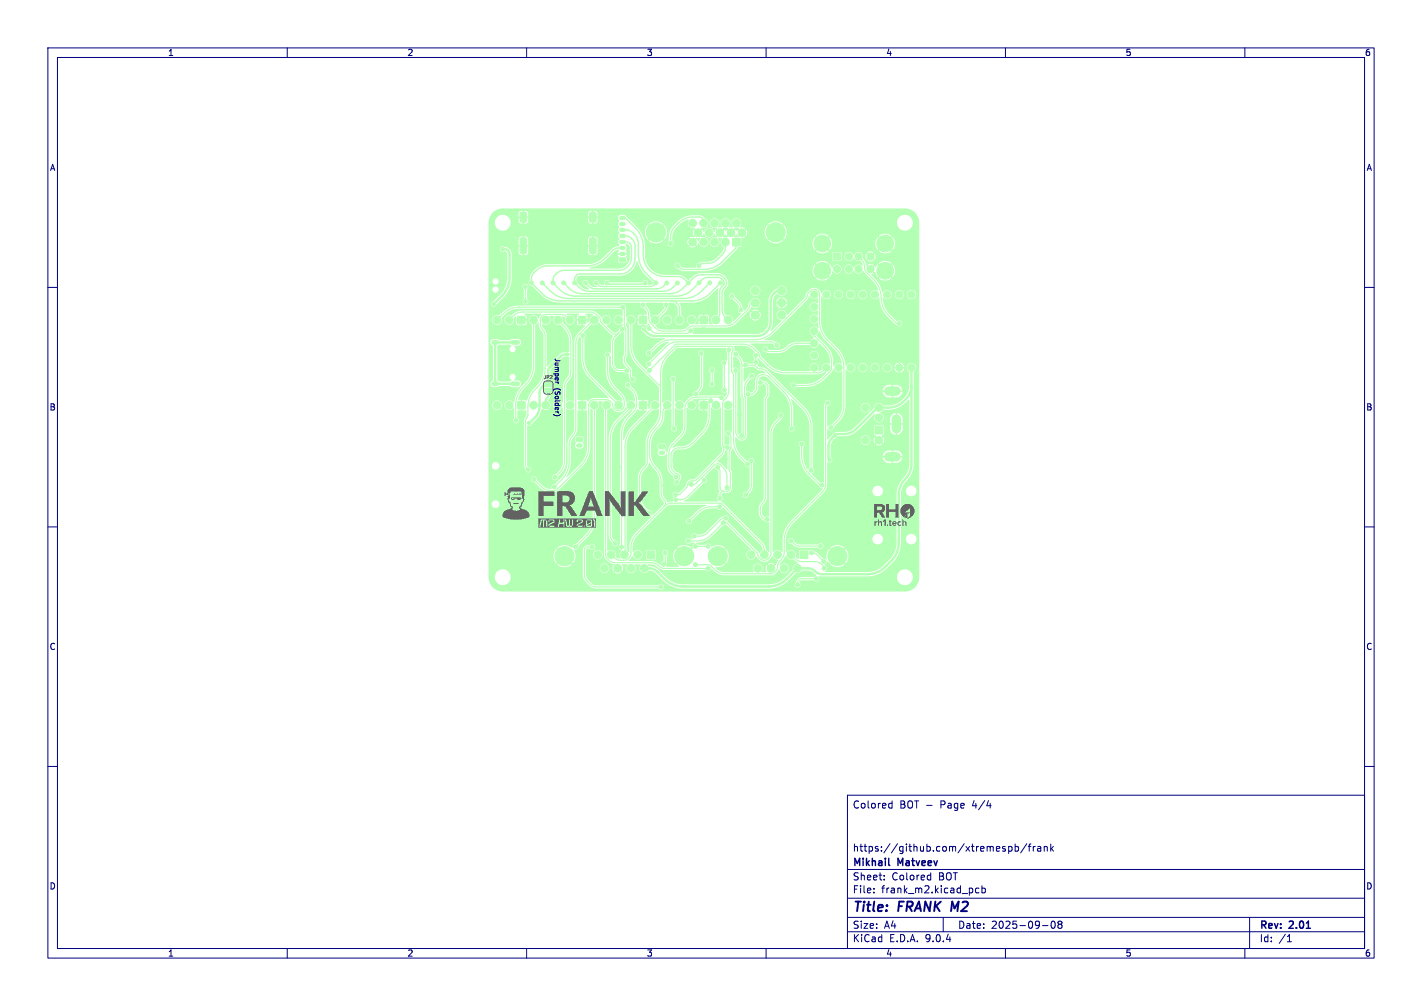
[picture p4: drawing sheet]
<svg xmlns="http://www.w3.org/2000/svg" width="297mm" height="210mm" viewBox="0 0 297 210" stroke-linecap="round" stroke-linejoin="round" font-family="sans-serif">
<defs><g id="words">
<g font-size="2.8" fill="#000080">
<text x="178" y="190.9">Title:</text>
<text x="187.7" y="190.9">FRANK M2</text>
</g>
<g font-size="2.1" fill="#000080">
<text x="178" y="169">Colored</text>
<text x="187.9" y="169">BOT -</text>
<text x="196.5" y="169">Page</text>
<text x="203.3" y="169">4/4</text>
<text x="178" y="178">https://github.com/xtremespb/frank</text>
<text x="178" y="184">Sheet:</text>
<text x="178" y="181.2">Mikhail</text>
<text x="186.2" y="184">Colored</text>
<text x="187.6" y="181.2">Matveev</text>
<text x="196.1" y="184">BOT</text>
<text x="178" y="186.7">File:</text>
<text x="184.1" y="186.7">frank_m2.kicad_pcb</text>
<text x="178" y="196.9">KiCad</text>
<text x="178" y="194.1">Size:</text>
<text x="184.7" y="194.1">A4</text>
<text x="185.7" y="196.9">E.D.A.</text>
<text x="193.3" y="196.9">9.0.4</text>
<text x="200" y="194.1">Date:</text>
<text x="207" y="194.1">2025-09-08</text>
<text x="263" y="194.3">Rev:</text>
<text x="263" y="196.9">Id:</text>
<text x="267.1" y="196.9">/1</text>
<text x="269.4" y="194.3">2.01</text>
</g>
<g font-size="1.8" fill="#000080">
<text x="35" y="11.9">1</text>
<text x="85" y="11.9">2</text>
<text x="135" y="11.9">3</text>
<text x="185" y="11.9">4</text>
<text x="235" y="11.9">5</text>
<text x="285" y="11.9">6</text>
<text x="10.3" y="35.9">A</text>
<text x="285.4" y="35.9">A</text>
<text x="10.3" y="85.9">B</text>
<text x="285.3" y="85.9">B</text>
<text x="10.3" y="135.9">C</text>
<text x="285.3" y="135.9">C</text>
<text x="10.3" y="185.9">D</text>
<text x="285.3" y="185.9">D</text>
<text x="35" y="199.9">1</text>
<text x="85" y="199.9">2</text>
<text x="135" y="199.9">3</text>
<text x="185" y="199.9">4</text>
<text x="235" y="199.9">5</text>
<text x="285" y="199.9">6</text>
</g>
<g font-size="1.4" fill="#000080">
<text x="115.7" y="74.7" transform="rotate(90 115.7 74.7)">Jumper</text>
<text x="115.7" y="81" transform="rotate(90 115.7 81)">(Solder)</text>
</g>
<text font-size="1" fill="#626262" x="113.4" y="79.3">JP2</text>
</g></defs>
<g fill="#b3ffb3" stroke="#b3ffb3" stroke-width=".21">
<path d="M135.1 115h1.6v1.6h-1.6z"/>
<path d="M120.4 91.4l1.2-.1 .1 .8-.2 .1h-1.1l-.1-.2z"/>
<path d="M182.8 89h1.6v1.6h-1.6z"/>
<path d="M174.1 52.8h1.5v1.5h-1.5z"/>
<path d="M108.7 49.8l.2-.1h.8l.3 .2v2.7l-.2 .3h-.9l-.3-.2z"/>
<path d="M108.7 44.4l.3-.1h.8l.2 .1v1.6l-.1 .3-.9 .1-.3-.2z"/>
<path d="M123.2 44.4l.3-.1h.8l.2 .1v1.6l-.1 .3-.9 .1-.3-.2z"/>
<path d="M123.2 49.8l.2-.1h.8l.3 .2v2.7l-.2 .3h-.9l-.3-.2z"/>
<path d="M153 49.8h1.6v1.6h-1.6z"/>
<path d="M137.6 92.9l1.2-.1 .1 .8-.2 .1h-1l-.1-.2z"/>
<path d="M167.1 115h1.6v1.6h-1.6z"/>
<path d="M129.4 53.9l1.2-.1 .1 .8-.2 .1h-1.1l-.1-.2z"/>
<path d="M108.2 66.1h1.4v1.4h-1.4z"/>
<path d="M120.9 66.1h1.4v1.4h-1.4z"/>
<path d="M133.6 66.1h1.4v1.4h-1.4z"/>
<path d="M146.3 66.1h1.4v1.4h-1.4z"/>
<path d="M146.3 83.8h1.4v1.5h-1.4z"/>
<path d="M133.6 83.8h1.4v1.5h-1.4z"/>
<path d="M120.9 83.8h1.4v1.5h-1.4z"/>
<path d="M108.2 83.8h1.4v1.5h-1.4z"/>
<path d="M113.8 81.1h1.5l-.1 .6-.4 .3h-.7l-.3-.3z"/>
<path d="M113.9 79.9l.3-.1h.7l.3 .3 .1 .7h-1.5z"/>
<circle cx="133.2" cy="115.8" r=".8"/>
<circle cx="130.4" cy="115.8" r=".8"/>
<circle cx="127.6" cy="115.8" r=".8"/>
<circle cx="124.9" cy="115.8" r=".8"/>
<circle cx="134.6" cy="118.6" r=".8"/>
<circle cx="131.8" cy="118.6" r=".8"/>
<circle cx="142.9" cy="116.1" r="2"/>
<circle cx="129" cy="118.6" r=".8"/>
<circle cx="117.9" cy="116.1" r="2"/>
<circle cx="126.3" cy="118.6" r=".8"/>
<circle cx="183.6" cy="87.2" r=".8"/>
<circle cx="183.6" cy="91.9" r=".8"/>
<circle cx="183.6" cy="85.1" r=".8"/>
<circle cx="180.8" cy="91.9" r=".8"/>
<circle cx="180.8" cy="85.1" r=".8"/>
<circle cx="157.8" cy="65.8" r=".85"/>
<circle cx="157.8" cy="63.2" r=".85"/>
<circle cx="157.8" cy="60.7" r=".85"/>
<circle cx="177.3" cy="53.5" r=".75"/>
<circle cx="179.3" cy="53.5" r=".75"/>
<circle cx="181.8" cy="53.5" r=".75"/>
<circle cx="174.8" cy="56.2" r=".75"/>
<circle cx="177.3" cy="56.2" r=".75"/>
<circle cx="179.3" cy="56.2" r=".75"/>
<circle cx="181.8" cy="56.2" r=".75"/>
<circle cx="171.7" cy="50.8" r="1.75"/>
<circle cx="184.9" cy="50.8" r="1.75"/>
<circle cx="171.7" cy="56.5" r="1.75"/>
<circle cx="184.9" cy="56.5" r="1.75"/>
<circle cx="137" cy="48.5" r="2"/>
<circle cx="162" cy="48.5" r="2"/>
<circle cx="151.5" cy="50.5" r=".8"/>
<circle cx="149.2" cy="50.5" r=".8"/>
<circle cx="146.9" cy="50.5" r=".8"/>
<circle cx="144.7" cy="50.5" r=".8"/>
<circle cx="155" cy="48.6" r=".8"/>
<circle cx="152.7" cy="48.6" r=".8"/>
<circle cx="150.4" cy="48.6" r=".8"/>
<circle cx="148.1" cy="48.6" r=".8"/>
<circle cx="145.8" cy="48.6" r=".8"/>
<circle cx="153.8" cy="46.6" r=".8"/>
<circle cx="151.5" cy="46.6" r=".8"/>
<circle cx="149.2" cy="46.6" r=".8"/>
<circle cx="146.9" cy="46.6" r=".8"/>
<circle cx="144.7" cy="46.6" r=".8"/>
<circle cx="190.4" cy="61.5" r=".75"/>
<circle cx="187.8" cy="61.5" r=".75"/>
<circle cx="185.3" cy="61.5" r=".75"/>
<circle cx="182.8" cy="61.5" r=".75"/>
<circle cx="180.2" cy="61.5" r=".75"/>
<circle cx="177.7" cy="61.5" r=".75"/>
<circle cx="175.1" cy="61.5" r=".75"/>
<circle cx="172.6" cy="61.5" r=".75"/>
<circle cx="170.1" cy="61.5" r=".75"/>
<circle cx="170.1" cy="64" r=".75"/>
<circle cx="170.1" cy="66.6" r=".75"/>
<circle cx="170.1" cy="69.1" r=".75"/>
<circle cx="170.1" cy="71.7" r=".75"/>
<circle cx="170.1" cy="74.2" r=".75"/>
<circle cx="170.1" cy="76.7" r=".75"/>
<circle cx="172.6" cy="76.7" r=".75"/>
<circle cx="175.1" cy="76.7" r=".75"/>
<circle cx="177.7" cy="76.7" r=".75"/>
<circle cx="180.2" cy="76.7" r=".75"/>
<circle cx="182.8" cy="76.7" r=".75"/>
<circle cx="185.3" cy="76.7" r=".75"/>
<circle cx="187.8" cy="76.7" r=".75"/>
<circle cx="190.4" cy="76.7" r=".75"/>
<circle cx="165.2" cy="115.8" r=".8"/>
<circle cx="162.4" cy="115.8" r=".8"/>
<circle cx="159.6" cy="115.8" r=".8"/>
<circle cx="156.9" cy="115.8" r=".8"/>
<circle cx="166.6" cy="118.6" r=".8"/>
<circle cx="163.8" cy="118.6" r=".8"/>
<circle cx="174.9" cy="116.1" r="2"/>
<circle cx="161" cy="118.6" r=".8"/>
<circle cx="149.9" cy="116.1" r="2"/>
<circle cx="158.3" cy="118.6" r=".8"/>
<circle cx="103.8" cy="66.8" r=".84"/>
<circle cx="106.4" cy="66.8" r=".8"/>
<circle cx="111.4" cy="66.8" r=".8"/>
<circle cx="114" cy="66.8" r=".8"/>
<circle cx="116.5" cy="66.8" r=".8"/>
<circle cx="119.1" cy="66.8" r=".8"/>
<circle cx="124.1" cy="66.8" r=".8"/>
<circle cx="126.7" cy="66.8" r=".8"/>
<circle cx="129.2" cy="66.8" r=".8"/>
<circle cx="131.8" cy="66.8" r=".8"/>
<circle cx="136.8" cy="66.8" r=".8"/>
<circle cx="139.4" cy="66.8" r=".8"/>
<circle cx="141.9" cy="66.8" r=".8"/>
<circle cx="144.5" cy="66.8" r=".8"/>
<circle cx="149.5" cy="66.8" r=".8"/>
<circle cx="152.1" cy="66.8" r=".8"/>
<circle cx="152.1" cy="84.6" r=".8"/>
<circle cx="149.5" cy="84.6" r=".8"/>
<circle cx="144.5" cy="84.6" r=".8"/>
<circle cx="141.9" cy="84.6" r=".8"/>
<circle cx="139.4" cy="84.6" r=".8"/>
<circle cx="136.8" cy="84.6" r=".8"/>
<circle cx="131.8" cy="84.6" r=".8"/>
<circle cx="129.2" cy="84.6" r=".8"/>
<circle cx="126.7" cy="84.6" r=".8"/>
<circle cx="124.1" cy="84.6" r=".8"/>
<circle cx="119.1" cy="84.6" r=".8"/>
<circle cx="116.5" cy="84.6" r=".8"/>
<circle cx="114" cy="84.6" r=".8"/>
<circle cx="111.4" cy="84.6" r=".8"/>
<circle cx="106.4" cy="84.6" r=".8"/>
<circle cx="103.8" cy="84.6" r=".8"/>
<circle cx="163.3" cy="65.7" r=".85"/>
<circle cx="163.3" cy="63.2" r=".85"/>
<circle cx="163.3" cy="60.7" r=".85"/>
<circle cx="115.9" cy="68.6" r=".4"/>
<circle cx="143.3" cy="63.9" r=".4"/>
<circle cx="121.7" cy="110.8" r=".4"/>
<circle cx="163" cy="70.1" r=".4"/>
<circle cx="171.7" cy="73.1" r=".4"/>
<circle cx="180.7" cy="82.7" r=".4"/>
<circle cx="162.4" cy="90.2" r=".4"/>
<circle cx="147.9" cy="73.4" r=".4"/>
<circle cx="158.4" cy="114.5" r=".4"/>
<circle cx="154.5" cy="86.6" r=".4"/>
<circle cx="164.2" cy="92" r=".4"/>
<circle cx="167.5" cy="83.2" r=".4"/>
<circle cx="155.7" cy="101.2" r=".4"/>
<circle cx="134.3" cy="96.8" r=".4"/>
<circle cx="156.3" cy="108.9" r=".4"/>
<circle cx="135.7" cy="98" r=".4"/>
<circle cx="138.8" cy="101.3" r=".4"/>
<circle cx="179.6" cy="93.9" r=".4"/>
<circle cx="128.8" cy="72.7" r=".4"/>
<circle cx="142.8" cy="105.9" r=".4"/>
<circle cx="153.9" cy="115.9" r=".4"/>
<circle cx="168.5" cy="100.6" r=".4"/>
<circle cx="142.7" cy="101.2" r=".4"/>
<circle cx="141.2" cy="106.3" r=".4"/>
<circle cx="138" cy="96.6" r=".4"/>
<circle cx="132.6" cy="70.7" r=".4"/>
<circle cx="138.9" cy="90" r=".4"/>
<circle cx="122.7" cy="72.1" r=".4"/>
<circle cx="143.3" cy="73.7" r=".4"/>
<circle cx="177.8" cy="58.7" r=".4"/>
<circle cx="141" cy="108.7" r=".4"/>
<circle cx="140.9" cy="96.1" r=".4"/>
<circle cx="145.5" cy="77.4" r=".4"/>
<circle cx="139.9" cy="68.3" r=".4"/>
<circle cx="124.2" cy="69.1" r=".4"/>
<circle cx="112.3" cy="120.2" r=".4"/>
<circle cx="156.9" cy="80" r=".4"/>
<circle cx="167.2" cy="75.8" r=".4"/>
<circle cx="140.2" cy="114.7" r=".4"/>
<circle cx="137.7" cy="68.1" r=".4"/>
<circle cx="147.4" cy="77.4" r=".4"/>
<circle cx="173.5" cy="97.4" r=".4"/>
<circle cx="152.2" cy="88.2" r=".4"/>
<circle cx="135.8" cy="80.5" r=".4"/>
<circle cx="155.7" cy="106.1" r=".4"/>
<circle cx="161.1" cy="87.4" r=".4"/>
<circle cx="179.9" cy="99.3" r=".4"/>
<circle cx="148.3" cy="119.9" r=".4"/>
<circle cx="127.8" cy="77.4" r=".4"/>
<circle cx="171.4" cy="88" r=".4"/>
<circle cx="156" cy="73.1" r=".4"/>
<circle cx="151.5" cy="95.8" r=".4"/>
<circle cx="149" cy="99" r=".4"/>
<circle cx="180.1" cy="58.6" r=".4"/>
<circle cx="150" cy="80.7" r=".4"/>
<circle cx="173.1" cy="121.5" r=".4"/>
<circle cx="161.4" cy="83" r=".4"/>
<circle cx="159.4" cy="80.9" r=".4"/>
<circle cx="147" cy="68.8" r=".4"/>
<circle cx="156.1" cy="74.9" r=".4"/>
<circle cx="167.4" cy="105.1" r=".4"/>
<circle cx="154.3" cy="58" r=".4"/>
<circle cx="143.2" cy="97" r=".4"/>
<circle cx="123" cy="115.2" r=".4"/>
<circle cx="128.2" cy="106.7" r=".4"/>
<circle cx="135.9" cy="63.7" r=".4"/>
<circle cx="177" cy="120.9" r=".4"/>
<circle cx="173.5" cy="101.3" r=".4"/>
<circle cx="154.7" cy="97" r=".4"/>
<circle cx="143.4" cy="81.5" r=".4"/>
<circle cx="140.7" cy="76.4" r=".4"/>
<circle cx="157.7" cy="83.9" r=".4"/>
<circle cx="147" cy="103.4" r=".4"/>
<circle cx="112.4" cy="75.7" r=".4"/>
<circle cx="167.7" cy="109.3" r=".4"/>
<circle cx="131.9" cy="57.8" r=".4"/>
<circle cx="137.4" cy="104.1" r=".4"/>
<circle cx="153.4" cy="64.3" r=".4"/>
<circle cx="173.4" cy="86.2" r=".4"/>
<circle cx="175" cy="74.7" r=".4"/>
<circle cx="131.9" cy="76.1" r=".4"/>
<circle cx="129.1" cy="97.6" r=".4"/>
<circle cx="143.3" cy="77.4" r=".4"/>
<circle cx="156" cy="111.8" r=".4"/>
<circle cx="148.4" cy="83.6" r=".4"/>
<circle cx="141.3" cy="100.7" r=".4"/>
<circle cx="144.4" cy="101.1" r=".4"/>
<circle cx="151.8" cy="101.8" r=".4"/>
<circle cx="103.1" cy="63.5" r=".35"/>
<circle cx="134.5" cy="68.8" r=".35"/>
<circle cx="173.3" cy="96" r=".35"/>
<circle cx="174.4" cy="90.9" r=".35"/>
<circle cx="105" cy="52" r=".35"/>
<circle cx="118.5" cy="74" r=".35"/>
<circle cx="110.5" cy="88.3" r=".35"/>
<circle cx="145" cy="111.9" r=".4"/>
<circle cx="151.6" cy="108.2" r=".4"/>
<circle cx="158.8" cy="79.8" r=".4"/>
<circle cx="160.3" cy="108.4" r=".4"/>
<circle cx="147.1" cy="100.3" r=".4"/>
<circle cx="141.1" cy="104.3" r=".4"/>
<circle cx="155.8" cy="103.3" r=".4"/>
<circle cx="156.9" cy="96.2" r=".4"/>
<circle cx="167.4" cy="92.7" r=".4"/>
<circle cx="171.7" cy="101.3" r=".4"/>
<circle cx="131.1" cy="80.4" r=".4"/>
<circle cx="129.8" cy="114.2" r=".4"/>
<circle cx="145.2" cy="117.9" r=".4"/>
<circle cx="172.9" cy="84.1" r=".4"/>
<circle cx="146.4" cy="73.8" r=".4"/>
<circle cx="145.3" cy="82.3" r=".4"/>
<circle cx="165.3" cy="89.5" r=".4"/>
<circle cx="156.2" cy="82.3" r=".4"/>
<circle cx="169.4" cy="98.2" r=".4"/>
<circle cx="155.7" cy="76.3" r=".4"/>
<circle cx="138.6" cy="117.8" r=".4"/>
<circle cx="138.9" cy="115.4" r=".4"/>
<circle cx="173.5" cy="89.3" r=".4"/>
<circle cx="135.5" cy="73.8" r=".4"/>
<circle cx="147.9" cy="118.7" r=".4"/>
<circle cx="172" cy="117.2" r=".4"/>
<circle cx="169.5" cy="115.4" r=".4"/>
<circle cx="120.2" cy="114.1" r=".4"/>
<circle cx="172.1" cy="118.6" r=".4"/>
<circle cx="144.3" cy="69.1" r=".4"/>
<circle cx="130.9" cy="77.4" r=".4"/>
<circle cx="130" cy="68.7" r=".4"/>
<circle cx="135.6" cy="68.6" r=".4"/>
<circle cx="134.3" cy="63.6" r=".4"/>
<circle cx="130.1" cy="64.1" r=".4"/>
<circle cx="132.1" cy="79.2" r=".4"/>
<circle cx="111.5" cy="100" r=".4"/>
<circle cx="126.9" cy="74" r=".4"/>
<circle cx="115.8" cy="101.7" r=".4"/>
<circle cx="115.9" cy="99.7" r=".4"/>
<circle cx="110.4" cy="98" r=".4"/>
<circle cx="147.9" cy="114.1" r=".4"/>
<circle cx="145.2" cy="114.1" r=".4"/>
<circle cx="187.8" cy="67.5" r=".4"/>
<circle cx="146" cy="55.5" r=".4"/>
<circle cx="140.1" cy="50.8" r=".4"/>
<circle cx="124.5" cy="59" r=".4"/>
<circle cx="137" cy="59.1" r=".4"/>
<circle cx="111" cy="59.1" r=".4"/>
<circle cx="150.5" cy="59.1" r=".4"/>
<circle cx="134.7" cy="59.1" r=".4"/>
<circle cx="126.8" cy="59" r=".4"/>
<circle cx="117.7" cy="59.1" r=".4"/>
<circle cx="143.8" cy="59.1" r=".4"/>
<circle cx="141.5" cy="55.4" r=".4"/>
<circle cx="141.5" cy="59.1" r=".4"/>
<circle cx="120" cy="59" r=".4"/>
<circle cx="146" cy="59" r=".4"/>
<circle cx="115.5" cy="59.1" r=".4"/>
<circle cx="150.7" cy="83" r=".4"/>
<circle cx="141.2" cy="99.6" r=".4"/>
<circle cx="163" cy="86.7" r=".4"/>
<circle cx="143.8" cy="112.9" r=".4"/>
<circle cx="151.1" cy="109.1" r=".4"/>
<circle cx="151.2" cy="75.7" r=".4"/>
<circle cx="151.3" cy="81.4" r=".4"/>
<circle cx="135.6" cy="107.2" r=".4"/>
<circle cx="156.2" cy="96.9" r=".4"/>
<circle cx="143.9" cy="108.8" r=".4"/>
<circle cx="150.3" cy="105.8" r=".4"/>
<circle cx="152.2" cy="73" r=".4"/>
<circle cx="141.1" cy="103.3" r=".4"/>
<circle cx="151.9" cy="93.4" r=".4"/>
<circle cx="153.7" cy="73.9" r=".4"/>
<circle cx="139.1" cy="63.6" r=".4"/>
<circle cx="154.9" cy="90.9" r=".4"/>
<circle cx="148.3" cy="59" r=".4"/>
<circle cx="113.2" cy="59.1" r=".4"/>
<circle cx="122.3" cy="59" r=".4"/>
<circle cx="139.3" cy="59.1" r=".4"/>
<circle cx="152.1" cy="90.5" r=".4"/>
<circle cx="150.4" cy="104" r=".4"/>
<circle cx="149.9" cy="97.5" r=".4"/>
<circle cx="121.7" cy="70" r=".4"/>
<circle cx="109.7" cy="62.9" r=".4"/>
<circle cx="157.9" cy="75.7" r=".4"/>
<circle cx="157" cy="78.5" r=".4"/>
<circle cx="109.7" cy="59.9" r=".4"/>
<circle cx="152.9" cy="61.8" r=".4"/>
<circle cx="148.7" cy="80.2" r=".4"/>
<circle cx="157.8" cy="74.2" r=".4"/>
<circle cx="153.7" cy="77.3" r=".4"/>
<circle cx="148.8" cy="77.3" r=".4"/>
<circle cx="154.7" cy="64.7" r=".4"/>
<circle cx="138.1" cy="122.5" r=".4"/>
<circle cx="170.5" cy="120.8" r=".4"/>
<circle cx="165.2" cy="112.9" r=".4"/>
<circle cx="123.7" cy="114.2" r=".4"/>
<circle cx="128.5" cy="113.4" r=".4"/>
<circle cx="171.4" cy="114" r=".4"/>
<circle cx="166.6" cy="122.1" r=".4"/>
<circle cx="140.6" cy="79.1" r=".4"/>
<circle cx="140.8" cy="89.5" r=".4"/>
<circle cx="107.8" cy="87.8" r=".4"/>
<circle cx="159.8" cy="72.9" r=".4"/>
<circle cx="135.6" cy="77.3" r=".4"/>
<circle cx="165.8" cy="80.5" r=".4"/>
<circle cx="135.5" cy="76" r=".4"/>
<circle cx="162.3" cy="72.1" r=".4"/>
</g>
<path d="M129.8 53h.5M129.8 51.8h.5M129.8 50.5h.5M129.8 49.3h.5M129.8 48h.5M129.8 46.8h.5M129.8 45.5h.5M120.8 93h.5M138 94.5h.5" fill="none" stroke="#b3ffb3" stroke-width=".9"/>
<path d="M185.7 81.7h1.5M185.7 95.4h1.5M187.2 87.5v2" fill="none" stroke="#b3ffb3" stroke-width="2"/>
<path d="M103.1 71.5h.6M107 71.5h1.1M103.1 80.1h.6M107 80.1h1.1" fill="none" stroke="#b3ffb3" stroke-width="1"/>
<g fill="none" stroke="#b3ffb3" stroke-width=".25">
<path d="M109.7 59.9h.1M109.7 59.9v3M179.3 53.6l1.1 1.2 .4 1.9 1.7 1.7a6 6 0 0 1 1.6 4.6l.4 1.3 .8 1.2 1.8 1.9 .7 .1M103.8 66.8l1.4-1.3a4.6 4.6 0 0 1 3.2-1.4h21.7l.3 .4v3.5l.3 .7v5.3l-.3 .7v.7l.3 .7 .9 1 .1 1.5 .4 .6M106.4 66.8l.8-.8a2.84 2.84 0 0 1 2-.9l14.5 .1 .7 .4 .8 .6 .4 1.2 2.1 2 .8 .4M111.4 66.8v9.6a6.1 6.1 0 0 1-2.4 4.7 5.4 5.4 0 0 0-1.3 3.5l.1 3.2M116.5 66.8l1.4 1.4a4.6 4.6 0 0 1 1.3 3.2v6.6l-.3 .7-.8 1.1-.2 .8v15.6a3.4 3.4 0 0 1-1 2.5l-1 1M119.1 66.8l-.9-.8-.6-.3-3.6-.1a1.17 1.17 0 0 0-1.1 1.1v1.4l.8 1.3 .1 .5 .1 7.1a6 6 0 0 1-2.5 4.7 5.1 5.1 0 0 0-1.1 3.2l-.1 1.9-.4 1v9.2l.1 .5 .5 .5M121.7 70v4.8a5.4 5.4 0 0 0 1.6 3.9l5.9 5.9M123.9 66.8l-2.8 2.8a2.88 2.88 0 0 0-.8 2.1v17.8l-.3 .8-.8 1.2-.3 .8v4.1a5.3 5.3 0 0 1-1.6 3.7l-1.5 1.6M126.9 74v3.3a5.4 5.4 0 0 0 1.6 3.8l1.5 1.6a2.82 2.82 0 0 1 .3 2.1l-.3 .6M128.5 69.8l.1 .1v.2"/>
<path d="M129.3 69.4l-.8 .4M130 68.7l-1.7 1.7-.3 .6-.1 4.8a1.53 1.53 0 0 0 1.6 1.6h1.4M131.8 66.8v5.4a5.4 5.4 0 0 0 1.6 3.9l4.5 4.4M135.6 68.6l.7 .7 .9 .3h6.3l.8-.5M139.1 63.6l-.2 1.1-2.1 2.1M140.6 79.1v9.6l.2 .8M146.4 73.8l.2 .2-.1 6.5-.3 .8-.9 1M148.8 77.3l-.1 2.9M151.2 75.7l.1 5.7M152.2 73v9a2.52 2.52 0 0 1-1 1.5l-.2 .7v8.6l.1 .3M152.9 61.8l1.6 1.7 .2 1.3M153.7 73.9l.9 1 .4 1.1v6.6l.2 .6v7.2l-.3 .5"/>
<path d="M153.7 77.3h.1M153.7 77.3v12.9l.2 .7 .5 .6a.76 .76 0 0 0 .8 .1 .76 .76 0 0 0 .5-.7v-7.9l-.2-.4v-1.8l.5-1.3 1-1M155.7 76.3h1.8l1 .7h.7l.6 .2 8 8a5.4 5.4 0 0 1 1.6 3.9v9.1M157.1 63.2l-.5 .3-.3 1-2.6 2.7a3 3 0 0 1-2.2 .8l-7 .1a4.4 4.4 0 0 1-2.3 1h-3.8l-1.2-.4-1.5-1.5-.2-.6-.1-1.6-.4-.6-.7-.8M157.8 74.2h.1M157.8 74.2l.1 1.5M158.6 74.2l.1 .4 1.6 1.6a5.4 5.4 0 0 0 3.9 1.6h6.7l.8-.2 .9-.8M158.6 74.2l-.2-.5-.9-.8a3.5 3.5 0 0 0-2.4-1.1l-13.9 .1-5.6 5.4M158.6 74.2h.1M158.8 79.8l.9 .1 .7 .6-.1 1.9-.4 1.1-.1 20.4-.2 .7-.7 1-.1 1.4a1.6 1.6 0 0 0 1 1.4h.5M162.3 72.1l-.7-.6-.6-.1h-19.5a3.4 3.4 0 0 0-2.4 1l-3.6 3.6M170.1 71.7h-3.5a3.9 3.9 0 0 0-2.7 1.3l-1.2 .4h-2l-.4-.1-.5-.4"/>
<path d="M170.1 69.1v1.1l2.3 2.2a4.3 4.3 0 0 1 1.3 3.1l-.1 1.8-1.6 1.6a5.4 5.4 0 0 1-3.8 1.6h-2.4M170.8 60.7a1.1 1.1 0 0 0-1.5 0l-.6 .7-.4 1-6.9 6.9a5.4 5.4 0 0 1-3.9 1.6h-17.1a4.9 4.9 0 0 0-3.4 1.4l-1.5 1.5M170.8 60.7h.1M170.8 60.7l.4 .7v5.7a5.4 5.4 0 0 0 1.6 3.9l1.9 1.9a5.4 5.4 0 0 1 1.6 3.8v7.9a4.7 4.7 0 0 1-1.4 3.3l-1.4 1.4M124.1 84.6v23.3a5.4 5.4 0 0 1-1.6 3.9l-2.3 2.3M126.5 84.8v31.1l.2 .6a2.34 2.34 0 0 0 1.9 1h7.6l.9 .2 1 .8 .6 .2h9.2M130 85.4a1.14 1.14 0 0 1-1.6 0l-.4-.5-.2-.8-.7-.6-3-.1a1.17 1.17 0 0 0-1.1 1.2v8.7a5.4 5.4 0 0 1-1.6 3.9l-5.1 5-.4 .2h-.9a2.76 2.76 0 0 1-2-.8l-1.5-1.6M130 85.4h.1M131.1 80.4l.9 .9a3.1 3.1 0 0 1 .9 2.2v1.3l-.5 1.1a6.2 6.2 0 0 0-2.6 4.8v23.5M131.8 84.6l-.2 .6-2.5 2.5a5.4 5.4 0 0 0-1.6 3.9v20.3l.2 .7 .8 .8M136.8 84.6l-4.7 4.7a5.4 5.4 0 0 0-1.6 3.8v22.6M137.9 80.5l.1 .1"/>
<path d="M138 80.4l-.1 .1M139.4 84.6l-.7 .7-.2 .5a4.3 4.3 0 0 1-1.7 4 4.8 4.8 0 0 0-1.2 3.1v1.8a4.8 4.8 0 0 0 1.7 3.5l.7 1.7 .1 3.1 .3 .9a1.21 1.21 0 0 1 .4 1.7l-.1 .1M140.8 89.5h.1M148.4 83.6l-.3 .5v2.7a5.4 5.4 0 0 1-1.6 3.8l-2 2a4 4 0 0 1-3.2 1l-.7 .4-.4 .6v2.8l.4 .9 .5 .5 .5 .2a.75 .75 0 0 1 .1 1.1l-.4 .6M149.9 97.5l.5 .8v3.5a.74 .74 0 0 0 .7 .8M150.7 83l-.3-.1-5.4 .1a2.37 2.37 0 0 0-2 2.4v3.7a2.75 2.75 0 0 1-.8 1.9l-1.6 1.6a3.2 3.2 0 0 0-.9 2.3l.1 3.1 .3 .4 1.1 1.2M151.1 93.1l.1 .3M151.1 93.1l.2 .1M151.2 93.4l-.1 .8-.4 .7-5.2 5.2-.5 .3h-.6a.73 .73 0 0 0-.7 .7M151.3 93.2l-.1 .2M151.3 93.2l.6 .2M152.1 90.5l.5 .4 .1 .5v2.1l-.4 .9v3.6l.3 .7v3.1a.74 .74 0 0 1-.8 .8h-.7"/>
<path d="M156.2 96.9l-1.5-1.4a5.1 5.1 0 0 1-1.5-3.6v-13.6l-.4-1v-3.4l.3-.7-.1-.7-.4-.2h-11.2l-1.8 1.8a5.4 5.4 0 0 0-1.6 3.8v8.1a5.4 5.4 0 0 1-2 4l-.4 .7-.3 1.2-.1 4.7-.3 .8a3.2 3.2 0 0 0-1.3 2.4v3.9a3.5 3.5 0 0 0 1 2.4l1 1.1M156.2 82.3l.9-.1 .8-.7 .1-.5v-1.5a1.47 1.47 0 0 1 1.1-1.3 1.47 1.47 0 0 1 1.5 .5l3.1 3.1a5.4 5.4 0 0 1 1.6 3.9v3.8M156.9 96.2v5.5l-.3 .8-.8 .8M163 86.7l-.1 .6-.9 .9a3.4 3.4 0 0 0-1 2.5v24.7a1.36 1.36 0 0 1-.7 1.4 1.36 1.36 0 0 1-1.5-.2l-.4-.4-.3-.7-6.3-6.3-.7-.1-2.6 2.6a4.2 4.2 0 0 1-3 1.2h-1.7M167.4 92.7v2.4a5.4 5.4 0 0 0 1.6 3.8l2.3 2.3 .4 .1M172.9 84.1l-.5 .7v16.8l-.6 1.1-6.4 6.3a5.4 5.4 0 0 0-1.6 3.9v2.5l-.4 1.2a2.86 2.86 0 0 0-1.1 2.3l-.5 .6-.7 .3h-9.6a3.2 3.2 0 0 1-2.3-1l-1.1-.9h-2.9M123.7 114.2h-1.1l-.5 .4v5.3l.3 1.2 1.4 1.3 .5 .1h13.8M138.7 105.7l-5.7 5.7a4.6 4.6 0 0 0-1.2 4 1.56 1.56 0 0 1-1.6 1.6l-1.4-.2-1.2-1M138.7 105.7l.7-.5 .7-.2 10.5 .1 8.5 8.4 .5 .9v1.4M138.9 115.4v1.9l-.3 .5M143.7 101.2l-.2 .5-1.4 1.4-.5 .2h-.5M143.7 101.1v.1"/>
<path d="M144.4 101.1l.9-.2 3.9-3.8a.92 .92 0 0 1 1.3 0 3.3 3.3 0 0 1 1.3 2v2.7M145.2 114.1h2.7M147.1 100.3l-3.7 3.6-.9 .4h-1.4M150.3 105.8h-1.7a4.1 4.1 0 0 0-2.9 1.2l-1.8 1.8M151.1 102.6a.74 .74 0 0 0-.7 .7v.7M151.6 108.2h-.6l-.4 .2-3.3 3.2-.8 .3h-1.5M165.2 115.8l1 1 .8 .4 3.9 .2 1.3 1-.1 .2M165.2 112.9l.8 .8 .8 .3h4.6M169.5 115.4l.9 .2 1.6 1.6M170.5 120.8h-3a.89 .89 0 0 0-.9 .9v.4"/>
</g>
<path d="M105 52h.4a1.12 1.12 0 0 1 1 1.1v4.8a5.4 5.4 0 0 1-1.6 3.9l-1.7 1.7M107.6 71.5h-4.2v8.6h4.2M115 76.5l-.5 .8v2.8M118.5 74h-.8l-.6 .4M162.8 60.7h-.4a2.47 2.47 0 0 0-1.4 2.2v4.3a2.94 2.94 0 0 1-3 3l-21.4-.1-1.1-.4-1-.9M190.4 76.8v20a5.2 5.2 0 0 1-1.9 3.8l-.5 1.1-.3 1.1v10.5a5.4 5.4 0 0 1-1.6 3.8l-1.1 1.2a5.4 5.4 0 0 1-3.9 1.6h-9.6l-.7-.2-1.5-1-2.7-.1-2.2 2.2a5.4 5.4 0 0 1-3.9 1.6h-17.9a5.4 5.4 0 0 1-3.8-1.6l-2-1.8-.8-.3-1.4-.1M114.1 80.3l-.6 .2-.7 .9-.1 3.3a3.6 3.6 0 0 1-1 2.6l-1.2 1M114.5 81.6v1.1l-.5 .9v1M190.4 80.5a5 5 0 0 1-4.9 4.6l-2.3 .1-4.3 4.3a3.8 3.8 0 0 1-2.7 1.1l-1.6 .1-1.3 1.3-.3 1.2v2.4l.3 .4" fill="none" stroke="#b3ffb3" stroke-width=".5"/>
<g fill="none" stroke="#b3ffb3" stroke-width=".3">
<path d="M117.7 59.1l1.2 1.1a3.9 3.9 0 0 0 2.7 1.1h18.3a3.8 3.8 0 0 0 2.7-1.1l2-2a2.93 2.93 0 0 1 2.1-.9h3.1a1.7 1.7 0 0 1 1.7 2.5l-.5 .6-.2 .5v3.9l.4 1.1 .9 .9M122.3 59l1 1 1.1 .3h12.9l1-.4 1-.8M124.5 59l.6 .6 .7 .2h10l.6-.2 .6-.5M126.8 59l.4 .3h7.1l.4-.2M130 48h.8a2.94 2.94 0 0 1 2.5 3v2.2a5.4 5.4 0 0 0 1.6 3.8l2.1 2.1M130 51.8h-1.2l-.8 .5a11.3 11.3 0 0 1-2.8 2.5l-1.3 .5-.9 .2h-8.7a3.6 3.6 0 0 0-3.3 2.4v1.2l2.2 2.1a5.4 5.4 0 0 0 3.8 1.6h27.5a5.4 5.4 0 0 0 3.8-1.6l2.2-2.1M130 49.3h.7a2.17 2.17 0 0 1 1.9 2.1v2.6a3.2 3.2 0 0 1-3.2 3.2h-8.2a1.16 1.16 0 0 0-1.2 1.2v.6l.9 .9a3 3 0 0 0 2.1 .9h15.5a2.99 2.99 0 0 0 2.1-.9l.9-.8M130 50.5h.7a1.21 1.21 0 0 1 1.2 1.2v2a2.74 2.74 0 0 1-2.7 2.7h-11.3a2.49 2.49 0 0 0-2.4 2v.7l1.4 1.3a4.7 4.7 0 0 0 3.3 1.4h21.1a4.7 4.7 0 0 0 3.3-1.4l2.5-2.3 .7-.2h2.1a1.34 1.34 0 0 1 1.4 1.3l-.8 1-.2 .5v4.9l-.4 .8M130.3 45.5l.5 .2 2 1.9a5.4 5.4 0 0 1 1.6 3.9v1.7a4.5 4.5 0 0 0 4.4 4.5l3.3 .1 .7 .3 1 1M137 59.1h.1M146.9 46.2a.87 .87 0 0 0-.8-.9h-1.4a4.7 4.7 0 0 0-3.7 2 3.2 3.2 0 0 0-.9 2.2v1.3M148.3 59l-1.7 1.7a5.4 5.4 0 0 1-3.9 1.6h-23.9a5.4 5.4 0 0 1-3.9-1.6l-1.7-1.6"/>
<path d="M151.5 50.6v1.1l-.2 .8-1.4 1.6a3.1 3.1 0 0 1-2.2 .9h-1.1l-.6 .5M153.8 51.1l-.3 .9-2.7 2.7a5.4 5.4 0 0 1-3.8 1.6l-4.4-.1-.5-.2-.6-.6M140.2 62.8a1.7 1.7 0 0 1 1.7 1.7v2.3"/>
</g>
<g fill="#b3ffb3">
<path d="M135.4 117.8h.6a2.39 2.39 0 0 1 1.8 .9l1 .3h8.5a.75 .75 0 0 0 1.3-.3l.1 .1a3.7 3.7 0 0 0 2.8 1.3h9.6l.7-.2 .6-.7a.27 .27 0 0 1 .1-.2 .27 .27 0 0 1 .3-.1 1.03 1.03 0 0 0 1.6 .5 1.03 1.03 0 0 0 .1-1.6 1.03 1.03 0 0 0-1.6 .3v-.4l1.2-1.7a1.3 1.3 0 0 0 1.6 .8l1 .6v.2a1.11 1.11 0 0 0-1.1 1.4l-1.8 1.8a5 5 0 0 1-3.3 1.2h-17.9a5 5 0 0 1-3.5-1.5l-1.6-1.6a3.5 3.5 0 0 0-2.1-.8z"/>
<path d="M145.4 113.3h.1a4.5 4.5 0 0 0 3.3-1.4l2.1-2.2 .8-.2 5.1 5.2a1.06 1.06 0 0 0-.7 1.7 1.06 1.06 0 0 0 1.8-.3l.7 .8a1.54 1.54 0 0 0 2.4-.4l.2-.4 .2-.1a1.37 1.37 0 0 0 1.2 .9l-.5 1.1-.6 .4-.2-.2 .4-.4a1.09 1.09 0 0 0-1.3 0l.4 .4-.2 .2-.5-.4a1.69 1.69 0 0 0 0 1.4h-1.1a1.05 1.05 0 0 0 0-1.5 1.05 1.05 0 0 0-1.5 0 1.05 1.05 0 0 0 0 1.5l-6 .1a2.9 2.9 0 0 1-2.1-.9l.1-.2a2.38 2.38 0 0 0 1.9-.6l-.5-.5 .2-.2 .5 .5a2.3 2.3 0 0 0 0-3l-.5 .5-.2-.2 .5-.5a2.44 2.44 0 0 0-2.8-.2l-.1-.1a.62 .62 0 0 0-.4-.6 .62 .62 0 0 0-.7 .2h-1.6l-.4-.2z"/>
<path d="M174 91.9l.9-.8 2.2-.1 1.4-.6 4.1-4h.2a1.05 1.05 0 0 0 .2 1.6 1.05 1.05 0 0 0 1.5-.4 1.05 1.05 0 0 0-.7-1.5l.7-.5h1.2a5.1 5.1 0 0 0 3.5-1.6l.5-.6 .2 .1v3.9h-1.4v-.2a1.3 1.3 0 0 0-1.1-1v.8h-.3v-.8h-.2a1.3 1.3 0 0 0-1 1.2v1h.8v.3h-.8v1.1a1.3 1.3 0 0 0 1.2 1v-.8h.3v.8h.1a1.3 1.3 0 0 0 1-1.2v-.9h-.8v-.3h.8v-1h1.4v4.4h-5.2l-.3-.6-.5 .5-.2-.2 .9-.9v-1.6l-.2-.2-1.8 .1v1.8l.3 .1v.2l.5 .5-.2 .2-.5-.5-.2 .8h-.7v-.2a1 1 0 0 0-1.6-.8 1 1 0 0 0 0 1.8 1 1 0 0 0 1.6-.8h.7l.2 .6 .5-.5 .2 .2-.5 .5a1.09 1.09 0 0 0 1.3 0l-.5-.5 .2-.2 .5 .5 .3-.8h5.2v3.4h-1.4l-.1-.2a1.3 1.3 0 0 0-1.1-.9h-.7v.8h-.3v-.8h-.9a1.3 1.3 0 0 0-1 1.1h.8v.3h-.8v.2a1.3 1.3 0 0 0 1.2 1h.7v-.8h.3v.8l.9-.1a1.3 1.3 0 0 0 1-1.1h-.9v-.3h2.3v2.3l-.7 1.7a6.3 6.3 0 0 0-1.9 3.2h-2.9a1.11 1.11 0 0 0-1.7-.8 1.11 1.11 0 0 0 .1 1.9 1.11 1.11 0 0 0 1.6-.9v-.2h2.9v10.1h-2.9a1.1 1.1 0 0 0-1.7-.9 1.1 1.1 0 0 0 0 1.9 1.1 1.1 0 0 0 1.7-.9v-.1h2.9v.8a5 5 0 0 1-1.5 3.5l-1.9 1.8a5 5 0 0 1-2.8 .8h-8.7v-.2a.61 .61 0 0 0 .3-.6 .61 .61 0 0 0-.4-.5l-.1-.3 .6-.7 .4 .5 .5-.5 .2 .2-.5 .5a2.3 2.3 0 0 0 3 0l-.5-.5 .2-.2 .5 .5a2.3 2.3 0 0 0 0-3l-.5 .5-.2-.2 .5-.5a2.3 2.3 0 0 0-2.2-.5h-2.2v-.1a.61 .61 0 0 0-1.1-.2l-3.8 .1a1.32 1.32 0 0 1-1.4-1.2 .6 .6 0 0 0-1 .2 .6 .6 0 0 0 .6 .8l.7 .6 .7 .2 4.2 .1a.61 .61 0 0 0 .7 .2 .61 .61 0 0 0 .4-.7h2.2l-.8 .5 .5 .5-.2 .2-.5-.5a3 3 0 0 0-.6 2.2l-.7-.2-1.6-1.4a1.4 1.4 0 0 0-1.3-.2l-.2-.2h-1.7l-.2 .2v1.7l-.8-.4a1.09 1.09 0 0 0-.5-1.4 1.09 1.09 0 0 0-1.4 .4l-.1-2.4a5.1 5.1 0 0 1 1.5-3.6l6.8-7 .4-1.1v-4.6l.1-.2a.6 .6 0 0 0 .9-.1 .6 .6 0 0 0-.3-.9v-2.5z"/>
<path d="M133.2 111.6l5.8-5.7 .6-.4 .7-.1h7.3l-.1 .2-1.6 .8-1.9 1.8a.61 .61 0 0 0-.7 .6 .61 .61 0 0 0 .6 .6 .61 .61 0 0 0 .6-.7l1.4-1.5a3.8 3.8 0 0 1 2.8-1.1h1.1a.74 .74 0 0 0 1.2-.2l7.8 7.7 .4 .6 .1 .6-.6 .6h-.2l-6.6-6.7a.63 .63 0 0 0 .2-1 .63 .63 0 0 0-1 .2l-.7 .2-3.2 3.2-.7 .2-1 .1a.65 .65 0 0 0-1 0 .65 .65 0 0 0 .1 .9l-.3 .1-.2-.2a.61 .61 0 0 0-.8 .2 .61 .61 0 0 0 .1 .8 .61 .61 0 0 0 .9-.1h.7l.1 .1a.78 .78 0 0 0-.4 1.1l-.6 .6-.2-.2 .5-.5a2.3 2.3 0 0 0-3 0l.5 .5-.2 .2-.5-.5a2.3 2.3 0 0 0 0 3l.5-.5 .2 .2-.5 .5 .4 .3v.2h-2.7l.2-2.3 .1-.2a.6 .6 0 0 0-.1-.9 .6 .6 0 0 0-.8 .1l-3.4-.2-.2 .2 .1 1.7 .1 .1h1.7l.1-.2v-1.6h1.6a.61 .61 0 0 0 .1 .9v1.3a.86 .86 0 0 0-.7 .7l-.2-.1a2.33 2.33 0 0 0-1.6-.7h-4.7l.6-1 .2-.1a1.02 1.02 0 0 0 1.5 .7 1.02 1.02 0 0 0 .2-1.7 1.02 1.02 0 0 0-1.6 .3l-.2-.1v-.9a3.8 3.8 0 0 1 1.1-2.7z"/>
<path d="M126.8 85.6l.8-.6 .6 .6a1.56 1.56 0 0 0 2.5-.6l.3 .4-2.6 2.6a5.7 5.7 0 0 0-1.3 3.6v20.2l.3 .9 .4 .6a.65 .65 0 0 0 .4 .6 .65 .65 0 0 0 .8-.1 .61 .61 0 0 0 0-.7 .61 .61 0 0 0-.6-.3 1.35 1.35 0 0 1-.6-1.1v-20.1a5.1 5.1 0 0 1 1.5-3.6l2.3-2.4h.5v.2l-1 1a5.6 5.6 0 0 0-1.6 3.9v23a.66 .66 0 0 0-.2 .7 .66 .66 0 0 0 .5 .5 1.13 1.13 0 0 0-.2 1.5v.2h-.2l-.8-.3a1.08 1.08 0 0 0-.4-1.3 1.08 1.08 0 0 0-1.3 0z"/>
<path d="M158.6 78.8l.7-.3 .8 .2 3.4 3.3a5.1 5.1 0 0 1 1.5 3.7v3.3a.61 .61 0 0 0-.1 .9 .61 .61 0 0 0 .9 0 .61 .61 0 0 0-.1-.9l-.1-4-.4-1.7h.2l2.2 2.2a5.1 5.1 0 0 1 1.5 3.6v8.5l-.3 .4a4.4 4.4 0 0 1-1-2.9v-1.9a.61 .61 0 0 0 .1-.9 .61 .61 0 0 0-.9 0 .61 .61 0 0 0 .1 .9v1.8a5.7 5.7 0 0 0 1.7 4.2l2.5 2.5 .5 .2v.1l-6.8 7a5.7 5.7 0 0 0-1.5 3.9l-.1 2.4a1.2 1.2 0 0 0-2 0l-.1-24.6a3.1 3.1 0 0 1 1-2.2l1-1.2a.62 .62 0 0 0 .3-.9 .62 .62 0 0 0-.9-.2 .62 .62 0 0 0-.1 .9l-1.3 1.5-.6 1.6-.1 17.7-.4-.1-.5 .2-.4-.5-.2-1.3 .2-.7a2.77 2.77 0 0 0 .9-1.7v-20.3l.5-.9v-2.2l-.7-.7-1.5-.5z"/>
<path d="M158.4 80.4h.5l.6-.2 .5 .4v1.8l-.5 1v20.3l-.3 .9a2.25 2.25 0 0 0-.7 1.7v.7a1.93 1.93 0 0 0 1.2 1.7l.3 .3 .7 .1v6.1l-.1 .1-.2-.1a.8 .8 0 0 1-.5-1l-.6-.9-8.3-8.3-.4-.3 .1-.1a.6 .6 0 0 0 0-1.1v-.3l.2-.3h.9a1.07 1.07 0 0 0 1.1-1.2v-3.1l-.3-.6v-3.6l.4-.8 .2 .1 .8 1.5 1.6 1.6a.74 .74 0 0 0 1 .7v4l-.2 .6-.5 .5a.65 .65 0 0 0-.6 .4 .65 .65 0 0 0 .1 .8 .61 .61 0 0 0 .7 0 .61 .61 0 0 0 .3-.6 2.7 2.7 0 0 0 .8-1.9l.1-4.6a.62 .62 0 0 0-.3-1 .62 .62 0 0 0-.8 .6h-.2l-1.1-1.1a4.7 4.7 0 0 1-1.4-3.3l.1-.7 .5 .5a1.08 1.08 0 0 0 1.2 .2 1.08 1.08 0 0 0 .7-.9v-8l1.4-.5 .6-.6 .3-.7z"/>
<path d="M132.4 89.5l3.9-4 .6 .1 .7-.2v.6a5.5 5.5 0 0 1-1.9 3.9 5 5 0 0 0-.8 2.8l-.1 3.9-.3 .7a3.3 3.3 0 0 0-1.3 2.6v3.7a3.8 3.8 0 0 0 1.1 2.7l.7 .8a.68 .68 0 0 0 .4 .6 .68 .68 0 0 0 .7 0v.2l-3.3 3.2a4.5 4.5 0 0 0-1.3 3.3v.8l-.2 .1-.4-.5v-21.7a5.1 5.1 0 0 1 .9-3z"/>
<path d="M135.6 96.6h.1l.5 .9a4.3 4.3 0 0 1 1.6 3.1v2.2a3.2 3.2 0 0 0 .8 2l-.1 .7-2.2 2.2-.2-.1a.69 .69 0 0 0-.6-1l-.7-.7a3.2 3.2 0 0 1-.9-2.3v-3.8a2.46 2.46 0 0 1 .7-1.7l.6-.7z"/>
<path d="M138.9 85.6l.1-.1a1.28 1.28 0 0 0 1.2-.2l.1 3.8a.63 .63 0 0 0 .2 .9 .63 .63 0 0 0 .9-.3 .63 .63 0 0 0-.5-.9l.1-3.6a1.3 1.3 0 0 0 1.6 .2l.1 3.7a2.42 2.42 0 0 1-.7 1.7l-1.6 1.6a3.7 3.7 0 0 0-1 2l-.2 .1-.3-.6 .2-.3 .1-.6-.3-.4-1.4 .1-.1 .3v.7a.32 .32 0 0 1 .2 .3 .32 .32 0 0 1-.2 .3v.5l.5 .4 .8-.1 .5-.4h.1l.2 3.3 .3 .7 .8 .8 .3 .7a.63 .63 0 0 0-.1 .9 .63 .63 0 0 0 .9 .1 .63 .63 0 0 0 .2-.8 1.1 1.1 0 0 0 .3-1.2 1.1 1.1 0 0 0-1-.7l-.7-.9v-2.6a1.21 1.21 0 0 1 1.2-1.2l1.5-.1 .9-.4 3.1-3 .7-1.1 .3-.9 .3-1.3v-1.8l.1-.2a1.13 1.13 0 0 0 2 0v7.9l.3 .5-.1 .8-.3 .5-5.1 5.1-.4 .2-.6 .1a1.25 1.25 0 0 0-1.1 1.3l-1.6 1.5a.67 .67 0 0 0-1-.1 .67 .67 0 0 0 0 1l-.2 .9-1.1 .2-.2-.3a2.69 2.69 0 0 1-.8-1.8v-2.8a8.2 8.2 0 0 0-1.9-3.4l-.5-1.2v-2.5a4.4 4.4 0 0 1 1.3-3.2l.8-.8 .5-.9z"/>
<path d="M149.1 97.6h.2a.7 .7 0 0 0 .7 .6l.1 3.7 .2 .7-.3 .9a.79 .79 0 0 0 0 1.1h-7.1l.9-.6 3.2-3.1a.67 .67 0 0 0 .7-.6 .67 .67 0 0 0-.5-.7z"/>
<path d="M158.2 74.7l.2 .1 1.7 1.6a5.7 5.7 0 0 0 4.1 1.8h6.7l.7-.2 .6-.4 .3 .1v.2l-.7 .7-.9 .8a5.2 5.2 0 0 1-2.7 .7h-2a.61 .61 0 0 0-.8-.1 .61 .61 0 0 0 0 .9 .61 .61 0 0 0 .8-.1h2a5.7 5.7 0 0 0 4-1.7l1.5-1.5 .4-.6a1.13 1.13 0 0 0 1.8 .5v7.1a4.3 4.3 0 0 1-1.2 3.1l-1 .9-.9 .4v-4.2a.69 .69 0 0 0 .6-.5 .69 .69 0 0 0-.3-.8 .94 .94 0 0 0-1 1.1v16l-.8 .1-1.8-1.7 .1-.2a.61 .61 0 0 0 .2-1.1l-.1-8.8-.2-1.4a5.7 5.7 0 0 0-1.4-2.5l-8-7.9a1.94 1.94 0 0 0-1.5-.4l-.4-.5a.86 .86 0 0 0 0-1z"/>
<path d="M120.6 85.7h.8v-.6h.3v.6l.8-.1 .1 .1v7.4h-.7l-.2-.7 .2-.3v-.6l-.3-.4-1.3 .1-.2 .3 .1 .7a.24 .24 0 0 1 .1 .3 .24 .24 0 0 1-.1 .2 .65 .65 0 0 0 .5 1l.9-.1 .3-.5h.7a5.2 5.2 0 0 1-1.5 3.8l-2.6 2.7h-.2l.8-2.1 .1-5 .4-1.1a2.93 2.93 0 0 0 1-2.1z"/>
<path d="M151.5 94l.5 .2v3.7l-.2 .1-1.1-1.2-.9-.4 1.4-1.6z"/>
<path d="M144.6 83.4l1.2-.2 2.1 .1-.1 .2h-.7v.6h-.3v-.6h-.6l-.3 .4v.5h.6v.3h-.6l.1 .7 .3 .3h.5v-.6h.3v.6h.7v1a5.1 5.1 0 0 1-1 3.1l-2.5 2.6a2.77 2.77 0 0 1-2 .8h-1l-.7 .3-.2-.1 2-2.1a3 3 0 0 0 1-2.2v-3.7l.1-.3a1.06 1.06 0 0 0 1.8 0 1.06 1.06 0 0 0-.7-1.6z"/>
<path d="M151.3 85.4a1.38 1.38 0 0 0 1.5 0l.1 4.7-.1 .1a.66 .66 0 0 0-.8-.3 .66 .66 0 0 0-.5 .8 .66 .66 0 0 0 .8 .5v1.6l-1 .1z"/>
<path d="M133.1 85.4l.5 .3h.5v-.6h.3v.6h.6l.1 .1-3.2 3.3a7.3 7.3 0 0 0-1.6 2.7l-.2-.1v-1a5 5 0 0 1 1.5-3.5l1-1z"/>
<path d="M153.2 74.4l.6 .1 .3 .3 .5 1.1v6.8l.3 .5v7l-.6 .5-.3-.6v-12.2a.66 .66 0 0 0 .1-1 .66 .66 0 0 0-.9-.1z"/>
<path d="M130.8 67.4l.6 .4v4.4a5.7 5.7 0 0 0 1.7 4.1l4.5 4.5v3a1.11 1.11 0 0 0-1.4 0 1.11 1.11 0 0 0-.3 1.3l-.4 .3-.1-.7h-.6v-.3h.6v-.5l-.3-.4h-.7v.6h-.3v-.6h-.8v-.2a4.1 4.1 0 0 0-1.6-2.8 .61 .61 0 0 0-.5-.7 .61 .61 0 0 0-.7 .6 .61 .61 0 0 0 .7 .6l.6 .5a2.82 2.82 0 0 1 .8 2.3h-.1a1.22 1.22 0 0 0-1.7 .2l-.6-1.5-1.5-1.6a5.1 5.1 0 0 1-1.5-3.6v-2.7l.3-.3 .1 .1v1.4a1.85 1.85 0 0 0 1.9 1.9h.8l.5 .3 .5-.1 .2 1.1a.65 .65 0 0 0 .5 .8 .65 .65 0 0 0 .8-.7 .65 .65 0 0 0-.8-.6l-.1-1.5-.9-1.1-.3-.5v-.7l.3-.6v-5.5l-.3-.6z"/>
<path d="M139.8 74.3l1.7-1.7h10.1l.1 .7 .2 .3-.1 1.7a.66 .66 0 0 0-1 0 .66 .66 0 0 0 .2 1v.9h-1.6a.61 .61 0 0 0-1-.4 .61 .61 0 0 0 0 1v1.8a.63 .63 0 0 0-.3 .9 .63 .63 0 0 0 .9 .2 .63 .63 0 0 0 .1-1v-1.8l.3-.7h1.6l-.1 3.7a.65 .65 0 0 0 0 .9 .65 .65 0 0 0 .9 .1v.4l-.4 .6a.89 .89 0 0 0-1.1-.3h-4.3l-.1-.5a2.72 2.72 0 0 0 1-2.1v-5.9a.63 .63 0 0 0-.3-.9 .63 .63 0 0 0-.8 .4 .63 .63 0 0 0 .4 .8v5.9l-.2 .7-.6 .7a.69 .69 0 0 0-.7 1l-.8 .4-1 1.1a1.18 1.18 0 0 0-1.9-.2v-4.4a.61 .61 0 0 0 .1-.9 .61 .61 0 0 0-.9 0 .61 .61 0 0 0 0 .9l.1 4.2-.2 .1a1.18 1.18 0 0 0-1.7 .2l-.1-6.2a5.1 5.1 0 0 1 1.5-3.6z"/>
<path d="M121 70.3l.4 .3v4.2a5.7 5.7 0 0 0 1.7 4.1l4.1 4.1-3 .1a1.94 1.94 0 0 0-1.4 .7l-.5-.3h-.6v.6h-.3v-.6h-.7l-.1-.1v-11.7l.1-.9z"/>
<path d="M111.8 67.8l.7-.5a2.49 2.49 0 0 0 .7 1.9l.3 .9v6.9a5.1 5.1 0 0 1-1.5 3.6l-1.2 1.3-.7 1.8-1.1-.2v.6h-.3v-.6h-.5l.1-.5 .7-1.4 1.1-1.2a5.7 5.7 0 0 0 1.7-4.1z"/>
<path d="M117.3 66.1l.8 .2a.99 .99 0 0 0 .6 1.4 .99 .99 0 0 0 1.3-.8 .99 .99 0 0 0-1-1.1 .38 .38 0 0 1-.5 0 .38 .38 0 0 1-.2-.3h2.7l-.4 .5-.1 .7h.6v.3h-.6l.1 .6 .3 .3h.5v-.6h.3v.6h.4l.1 .2-1.5 1.5a3.1 3.1 0 0 0-.8 2.1v12l-.1 .2a1.16 1.16 0 0 0-1.5-.1l-.1-3a2.84 2.84 0 0 1 1-1.9l.3-1.1v-6.6a5.5 5.5 0 0 0-2.1-4l.1-.5z"/>
<path d="M121.9 69.3l1.6-1.6a1.42 1.42 0 0 0 1.6-.4l2.4 2.4 .6 .4-.5 1v2.5l-.1 .2a.64 .64 0 0 0-1-.3 .64 .64 0 0 0 0 1l.1 2.7a5.7 5.7 0 0 0 1.6 4.1l1.4 1.5 .4 .6v.4l-.7-.2h-.6l-5.1-5.1a5.1 5.1 0 0 1-1.5-3.7v-4.2a.76 .76 0 0 0-.2-1.3z"/>
<path d="M155.3 76.8h.6l.4-.2h1l1.1 .7 1.1 .1 .3 .3v.2a1.67 1.67 0 0 0-2.1 1.6v1.6l-.6 .8-.3 .1-.5-.3h-.4l-.1-.7a2.23 2.23 0 0 1 .7-1.6l.4-.3a.61 .61 0 0 0 .7-.6 .61 .61 0 0 0-.6-.6 .61 .61 0 0 0-.6 .6l-.9 1.2-.2-.1z"/>
<path d="M156.8 71.7h4.2l.6 .3a.61 .61 0 0 0 .5 .7 .61 .61 0 0 0 .7-.6 .61 .61 0 0 0-.6-.6l-.9-.4-1.5-.1-.1-.1 1.8-1.2 7.1-7.1 .3-.9h.2a1.06 1.06 0 0 0 1.7 .5v1l-.1 .1a.98 .98 0 0 0-1.3 .1 .98 .98 0 0 0 0 1.4 .98 .98 0 0 0 1.4 0v.9l-.1 .2a.98 .98 0 0 0-1.3 .1 .98 .98 0 0 0 0 1.3 .98 .98 0 0 0 1.4 0l.1 1.2a1.03 1.03 0 0 0-1.6 .1 1.03 1.03 0 0 0 .4 1.5l.3 .5-.6 .3-.3 .4h-2.5a5.1 5.1 0 0 0-3 1.5l-.9 .3-2.2-.1a.64 .64 0 0 0-.6-.7 .64 .64 0 0 0-.7 .7 .64 .64 0 0 0 .9 .6l.5 .1h1.8a4.8 4.8 0 0 0 2.8-1.3l1.1-.4h2.8a1.01 1.01 0 0 0 1 .6 1.01 1.01 0 0 0 .9-.8l.2-.1 1.2 1.2 .7 1.2h-2.1a.96 .96 0 0 0-1.5-.7 .96 .96 0 0 0 0 1.6 .96 .96 0 0 0 1.5-.7v-.2h2.1l.2 1v.8l-.1 .1a1.04 1.04 0 0 0-1.2 0 1.04 1.04 0 0 0-.4 1.2l-.5 .3-.3-.1a.99 .99 0 0 0-.1-1.4 .99 .99 0 0 0-1.4 .1 .99 .99 0 0 0 0 1.3l-5.1 .1a5.1 5.1 0 0 1-3.7-1.5l-1.6-1.6-.3-.9-1-1-.9-.6z"/>
<path d="M128.8 70.3l1-.9h.6v4.6l-.3 .6v.5a2.31 2.31 0 0 0 .7 1.6l-.5 .3h-.8a1.21 1.21 0 0 1-1.2-1.2v-4.5l.2-.5z"/>
<path d="M114.8 66h.9a1.11 1.11 0 0 0 0 1.4 1.11 1.11 0 0 0 1.3 .4l.6 .6a4.3 4.3 0 0 1 1.3 3v2l-.2 .1a2.52 2.52 0 0 0-2.4 1.1l-1.9 1.9h-.2v-6.5a3.3 3.3 0 0 0-.9-1.8v-.6a1.09 1.09 0 0 0 1.4-.1 1.09 1.09 0 0 0 .1-1.5z"/>
<path d="M171.1 69.2h.1l1.2 1.8 2 2.1a4.5 4.5 0 0 1 1.4 2.9h-.1a1.07 1.07 0 0 0-1.6 .5l-.1-.1v-1.1a4.6 4.6 0 0 0-1.3-3.1l-2.1-2.1z"/>
<path d="M153.3 72.2h1.8a3.2 3.2 0 0 1 2.2 .9l.4 .4-.1 .1a.68 .68 0 0 0-.1 1.2l-.3 1.1h-1l-.4-.3-.5 .1-.5-1-.5-.7a1.05 1.05 0 0 0-.9-.8z"/>
<path d="M139.7 63.2h.5a1.36 1.36 0 0 1 1.4 1.3l-.1 1.4a1 1 0 0 0-.6 1h-.5a1.01 1.01 0 0 0-1.4-1 1.01 1.01 0 0 0-.3 1.6 1.01 1.01 0 0 0 1.6-.4l.1-.2h.5a1.03 1.03 0 0 0 1.7 .6 1.03 1.03 0 0 0-.3-1.7l-.1-1.6-.3-1h2.6a5.7 5.7 0 0 0 4-1.7l1.4-1.3h.1l-.1 5.6a1.09 1.09 0 0 0-1.3 .5 1.09 1.09 0 0 0 .3 1.3l-.7 .1-.1-.7h-.6v-.3h.6l-.1-.7-.4-.3h-.5v.6h-.3v-.6l-.8 .1-.1 .9h.6v.3h-.6v.7l-.8-.1a1.04 1.04 0 0 0 .1-1.6 1.04 1.04 0 0 0-1.6 .3 1.04 1.04 0 0 0 .5 1.5l-.4 .4a2.15 2.15 0 0 1-1.5 .6h-3.6a2.18 2.18 0 0 1-1.7-.9v-.1a1.14 1.14 0 0 0 .9-1.5l1.3-1.3 .3-.8a.91 .91 0 0 0 .3-1z"/>
<path d="M122.3 65.5h1.1l.5 .2a1.29 1.29 0 0 0-.8 1.4l-.3 .3-.1-.4h-.6v-.3h.6v-.6l-.5-.4z"/>
<path d="M134.8 63.2h3.7l.1 .1a.68 .68 0 0 0 .2 .9l-.2 .4-1.3 1.3a1.36 1.36 0 0 0-1.4 .3l-.1-.1a2.62 2.62 0 0 0-.9-2.3z"/>
<path d="M120.6 57.8l.6-.3h8.2a3.7 3.7 0 0 0 3.6-3l.1 .1a5.9 5.9 0 0 0 1.6 2.7l1.7 1.7-.4 .4h-.7a.67 .67 0 0 0-.2-.7 .67 .67 0 0 0-.7-.1l-.3 .4h-6.6a.69 .69 0 0 0-1-.5 .69 .69 0 0 0-.3 .9h-.7l-.4-.2a.63 .63 0 0 0-.5-.8 .63 .63 0 0 0-.7 .7 .63 .63 0 0 0 .7 .6v.3a1.88 1.88 0 0 1-1.5-.6l-.2-.2a.63 .63 0 0 0-.6-.8 .63 .63 0 0 0-.7 .7 .63 .63 0 0 0 .8 .6l.6 .7a2.24 2.24 0 0 1-1.9-.8l-.5-.6a.84 .84 0 0 1 0-1.2z"/>
<path d="M123.2 55.9v-.1a5.8 5.8 0 0 0 3.4-1.6l1.8-1.8 .8-.3 .1 .2-.3 .6h.7v.3h-.7a.48 .48 0 0 1 .1 .8v.6l.4 .3 1.2-.1 .2-.2v-.6a.54 .54 0 0 1 .1-.8h-.7v-.3h.7l-.3-.7a.78 .78 0 0 0-.1-1.1l.4-.2 .5 .6v2.8a2.39 2.39 0 0 1-2.3 1.8h-6z"/>
<path d="M144.9 50.1l.5-.5 .9 .1-.4 .7-.4-.5-.4 .4z"/>
<path d="M150.6 49l.2-.2 .5 .4 .2-.3 .3 .3 .4-.4 .2 .2-.5 .6h-.7z"/>
<path d="M153.1 48.8l.4 .4 .3-.3 .3 .3 .4-.4 .2 .2-.5 .5h-.7l-.6-.5z"/>
<path d="M153.4 47.6h.8l.5 .5-.2 .2-.4-.4-.3 .4-.3-.4-.4 .4-.2-.2z"/>
<path d="M151.1 47.6h.8l.5 .5-.2 .2-.4-.4-.3 .4-.2-.4-.5 .4-.2-.2z"/>
<path d="M102.8 44.5a2.99 2.99 0 0 1 2.2-1h84a2.97 2.97 0 0 1 2.3 1.1h-66.5l-.1-.4-.5-.2h-.2v.5h-.3v-.5a.69 .69 0 0 0-.9 .6h-12.5l-.1-.4-.5-.2h-.2v.5h-.3v-.5a.69 .69 0 0 0-.9 .6v.6h.6v.3h-.6l.1 .9h-1.7a1.65 1.65 0 0 0-2.6-1.3 1.65 1.65 0 0 0 0 2.8 1.65 1.65 0 0 0 2.6-1.3v-.2h1.7l.3 .2 .5 .1v-.5h.3v.5l.4-.1 .4-.3v-.8h-.5v-.3h.5v-.6h12.5v.6h.6v.3h-.6v.6a.69 .69 0 0 0 .9 .6v-.5h.3v.5l.4-.1 .4-.3v-.8h-.5v-.3h.5v-.6h66.5l.5 .7 .2 1.1h-1.3a1.65 1.65 0 0 0-2.6-1.3 1.65 1.65 0 0 0 0 2.8 1.65 1.65 0 0 0 2.6-1.3v-.2h1.3v1.9h-27.7l-.2-.8-.4-.5-.5 .5-.2-.2 .5-.5a2.3 2.3 0 0 0-3 0l.5 .5-.2 .2-.5-.5-.5 .8-.1 .7h-3.6l-.3-.6-.4 .4-.2-.2 .4-.4-.1-.1-.5-.1h-.4l-.1-.1a1.02 1.02 0 0 0 0-1.5 1.02 1.02 0 0 0-1.5 0 1.02 1.02 0 0 0 .2 1.5l-.9 .1-.1-.1a1.02 1.02 0 0 0 0-1.5 1.02 1.02 0 0 0-1.5 0 1.02 1.02 0 0 0 .2 1.5l-.9 .1-.1-.1a1.01 1.01 0 0 0-.4-1.7 1.01 1.01 0 0 0-1.3 1 1.01 1.01 0 0 0 1.5 .9l.5 .5-.3 .2-.4-.4-.2 .5h-.2a1.05 1.05 0 0 0-1-.8 1.05 1.05 0 0 0-1.1 .8l-.3-.5-.5 .4-.2-.2 .6-.6a1.04 1.04 0 0 0 1.3-.7 1.04 1.04 0 0 0-.8-1.3l-.7-.5h-1.9a4.5 4.5 0 0 0-3 1.2l-1.1 1.2-.5 .9h-.6l-.2-.8-.4-.5-.5 .5-.2-.2 .5-.5a2.3 2.3 0 0 0-3 0l.5 .5-.2 .2-.5-.5a2.3 2.3 0 0 0 0 3l.5-.5 .2 .2-.5 .5a2.3 2.3 0 0 0 3 0l-.5-.5 .2-.2 .5 .5 .5-.8 .1-.9h.6l-.2 2a.63 .63 0 0 0-.1 1 .63 .63 0 0 0 1-.1 .63 .63 0 0 0-.2-.9v-.8a2.84 2.84 0 0 1 .8-2l1.6-1.3 .9-.4 .2 .1a1.12 1.12 0 0 0-.1 1.3 1.12 1.12 0 0 0 1.3 .4l.5 .5-.2 .2-.5-.4v.1a1.07 1.07 0 0 0 0 1.2l.5-.4 .2 .2-.5 .5h-.7l-.4 .2 .4 .4-.2 .2-.4-.4a1.09 1.09 0 0 0 0 1.3l.4-.4 .2 .2-.4 .4 .1 .1a1.09 1.09 0 0 0 1.2-.1l-.4-.4 .2-.2 .4 .4 .4-.5a1.02 1.02 0 0 0 1.2 .8 1.02 1.02 0 0 0 .8-1.3 1.02 1.02 0 0 0-1.4-.6l-.5-.6 .2-.2 .5 .4 .2-.4h.2a1.05 1.05 0 0 0 1 .8 1.05 1.05 0 0 0 1-.9l.4 .5 .4-.4 .3 .2-.6 .6a1.01 1.01 0 0 0-1.4 .9 1.01 1.01 0 0 0 1.4 1 1.01 1.01 0 0 0 .3-1.7l.1-.2 .9 .1a1.19 1.19 0 0 0 .3 1.9l-.3 1-1.2 1.3a2.73 2.73 0 0 1-2 .7l-1.4 .1a.82 .82 0 0 0-.8 1.1l-.2 .1h-2.4l-.8-.3a.64 .64 0 0 0-.5-.8 .64 .64 0 0 0-.7 .7 .64 .64 0 0 0 .8 .6l.4 .3 .7 .2h4.2a5.7 5.7 0 0 0 4-1.7l2.8-2.7 .3-.6 .7-.1v-1.8l.8-.3-.4-.4 .2-.2 .4 .4 .3-.7h3.6l.1 .7 .5 .8 .5-.5 .2 .2-.5 .5a2.3 2.3 0 0 0 3 0l-.5-.5 .2-.2 .5 .5 .5-.8 .1-.9h27.7v2.4h-5.1l-.5-1.2-.6 .6-.2-.2 .6-.6-.2-.2a2.05 2.05 0 0 0-2.5 .2l.7 .6-.2 .2-.7-.6-.5 1.2h-9l-.5-1.2-.6 .6-.3-.2 .7-.6-.2-.2a2.05 2.05 0 0 0-2.5 .2l.6 .6-.2 .2-.6-.6-.2 .2a2.05 2.05 0 0 0 .2 2.5l.6-.7 .2 .3-.6 .6 .2 .1a2.05 2.05 0 0 0 2.5-.1l-.7-.6 .3-.3 .6 .7 .4-.7 .1-.8h9l.1 .8 .4 .7 .7-.7 .2 .3-.7 .6 .2 .1a2.05 2.05 0 0 0 2.5-.1l-.6-.6 .2-.3 .6 .7 .4-.7 .1-.8h5.1v2.7h-9.1l-.2-.5-.5 .4-.2-.2 .4-.4-.5-.2-.7 .2 .4 .4-.2 .2-.4-.4-.2 .5 .2 .8 .4-.4 .2 .2-.4 .4 .5 .2 .7-.2-.4-.4 .2-.2 .5 .4 .2-.8h9.1v8h-.7v-.2a.96 .96 0 0 0-1-.6 .96 .96 0 0 0-.9 .8h-.6l-.1-.2a.96 .96 0 0 0-1.5-.4 .96 .96 0 0 0 .3 1.6 .96 .96 0 0 0 1.3-1h.6v.2a.96 .96 0 0 0 1.1 .9 .96 .96 0 0 0 .8-1.1h.7v6h-3.6v-.1a.8 .8 0 0 0-1.1-.2l-1.5-1.5a4.4 4.4 0 0 1-1.4-3.5 1 1 0 0 0 1.6 .1 1 1 0 0 0-.2-1.5 1 1 0 0 0-1.5 .4l-.9-2.1-1.5-1.6 .5-.4-.4-.4 .2-.2 .6 .4 .5 1.1 .7-.7 .2 .2-.7 .7 .2 .1a2.05 2.05 0 0 0 2.5-.1l-.6-.7 .2-.2 .6 .7 .2-.2a2.05 2.05 0 0 0-.2-2.5l-.6 .6-.2-.2 .6-.6-.2-.2a2.05 2.05 0 0 0-2.5 .2l.7 .6-.2 .2-.7-.6-.4 .6-.2-.3-.5 .5-.2-.2 .4-.5-.7-.2-.5 .2 .4 .5-.2 .2-.5-.5-.2-.8-.5-.7a1.03 1.03 0 0 0-.6-1.3 1.03 1.03 0 0 0-1.3 .6l-.1-.1a.94 .94 0 0 0-1.4-.4h-1l-.2-.2h-1.6l-.1 .2v1.6l.1 .1h1.6l.2-.2v-1.5h.9a.99 .99 0 0 0 .2 1.6 .99 .99 0 0 0 1.4-.6 1.22 1.22 0 0 0 1.5 .7l.4 .7-.1 .4a1.13 1.13 0 0 0-1.8 .3 1.01 1.01 0 0 0-1-.7 1.01 1.01 0 0 0-.9 .9h-.6l-.1-.2a1.03 1.03 0 0 0-.9-.7 1.03 1.03 0 0 0-1 .7l-.5-.7-.6 .6-.3-.2 .7-.6a2.05 2.05 0 0 0-2.7 0l.6 .6-.2 .2-.6-.6-.2 .2a2.05 2.05 0 0 0 .2 2.5l.6-.7 .2 .2-.6 .7 .2 .1a2.05 2.05 0 0 0 2.5-.1l-.7-.7 .3-.2 .6 .7 .5-1.2 .2-.1a.97 .97 0 0 0 1.1 .5 .97 .97 0 0 0 .7-1h.6v.2a1.01 1.01 0 0 0 .9 .8 1.01 1.01 0 0 0 1-.7 1.08 1.08 0 0 0 1 .7 1.08 1.08 0 0 0 1-.6l2.5 2.7 .5 1 .1 .5a1.04 1.04 0 0 0-1.6 .7h-.6l-.1-.2a.96 .96 0 0 0-1-.6 .96 .96 0 0 0-.8 .8h-.7v-.2a.96 .96 0 0 0-1-.6 .96 .96 0 0 0-.9 .8h-.6l-.1-.2a.96 .96 0 0 0-1.5-.4 .96 .96 0 0 0 .3 1.6 .96 .96 0 0 0 1.3-1h.6v.2a.96 .96 0 0 0 1.1 .9 .96 .96 0 0 0 .8-1.1h.7v.2a.96 .96 0 0 0 1 .9 .96 .96 0 0 0 .9-1.1h.6v.2a1.05 1.05 0 0 0 .8 .8 1.05 1.05 0 0 0 1-.3 6.1 6.1 0 0 0 1.8 4l1.8 1.7a.67 .67 0 0 0 .7 .3 .67 .67 0 0 0 .5-.7h3.6v9.3h-.7v-.2a.95 .95 0 0 0-1-.7 .95 .95 0 0 0-.9 .8h-.5l-.3-.5-.6-.4v.6h-.3v-.6l-.7 .4-.2 .5 .5 .1h-1.1v-.2a.96 .96 0 0 0-1-.7 .96 .96 0 0 0-.9 .9h-.6v-.2a.96 .96 0 0 0-1-.7 .96 .96 0 0 0-.9 .9h-.6l-.1-.2a.96 .96 0 0 0-1.5-.4 .96 .96 0 0 0 .3 1.5 .96 .96 0 0 0 1.3-.9h.6v.1a.96 .96 0 0 0 1 .9 .96 .96 0 0 0 .9-1h.6v.1a.96 .96 0 0 0 1.1 .9 .96 .96 0 0 0 .8-1h1.1l.1 .2h-.6l.1 .3 .3 .4 .5 .2v-.6h.3v.6l.5-.2 .3-.5 .1-.2h-.6v-.3h1.1l.1 .6 .4 .4v2.9l-.1 1h-1.3a1.3 1.3 0 0 0-1.2-1.1h-.7v.8h-.3v-.8h-.9a1.3 1.3 0 0 0-1 1.1h.8v.3h-.8v.2a1.3 1.3 0 0 0 1.2 1h.7v-.8h.3v.8l.9-.1a1.3 1.3 0 0 0 1-1.1h-.9v-.3h2.2l-.5 1-.8 .9a4.2 4.2 0 0 1-3 1.2h-1a1.04 1.04 0 0 0-1.2-.5 1.04 1.04 0 0 0-.8 1.1h-.7v-.2a1.01 1.01 0 0 0-1.6-.8 1.01 1.01 0 0 0 0 1.8 1.01 1.01 0 0 0 1.6-.8h.7l-4 4a3.3 3.3 0 0 1-2.3 1h-1.4l-.7 .2-1.3 1.4v-2.2l.1-.1a.62 .62 0 0 0 .8 .4 .62 .62 0 0 0 .4-.7l1.6-1.8 .8-1.8 .1-8.4 .2-.1a.98 .98 0 0 0 1.5 .3 .98 .98 0 0 0-.1-1.5 .98 .98 0 0 0-1.5 .5l-.1-.1-.1-.7a5.7 5.7 0 0 0-1.6-2.9l-1.9-2a5.1 5.1 0 0 1-1.5-3.6v-5.1l.1-.2a.95 .95 0 0 0 1.4 .6 .95 .95 0 0 0 .2-1.5 .95 .95 0 0 0-1.5 .2l-.1 .2a1.52 1.52 0 0 0-2.5-.8l-.7 .7-.3 .9-.9 1h-2.8a1.14 1.14 0 0 0-1-1v.6h-.3v-.6h-.1a1.14 1.14 0 0 0-.9 1h.7v.3h-.7v.1a1.14 1.14 0 0 0 1 .9v-.7h.3v.7l.1-.1a1.14 1.14 0 0 0 .9-.9h-.7v-.3h3.5l-2.8 2.7a1.08 1.08 0 0 0-1.5-1 1.08 1.08 0 0 0-.3 1.8l.6 .2v.2l-2 2.1h-.2l.4-1.7v-4.8l.4-.8 .6-.5a1.09 1.09 0 0 0 1.6 .1 1.09 1.09 0 0 0-.2-1.7 1.09 1.09 0 0 0-1.6 .6l-.5 .3h-2.9a1.06 1.06 0 0 0-1.6-.8 1.06 1.06 0 0 0 0 1.8 1.06 1.06 0 0 0 1.6-.8v-.2h2.9a2.96 2.96 0 0 0-1.2 2.2v2.9h-1.6l-.2-.6-.5 .4-.2-.2 .5-.4-.1-.1a1.14 1.14 0 0 0-1.3 .1l.4 .4-.2 .2-.5-.4v.1a1.14 1.14 0 0 0 0 1.3l.5-.5 .2 .2-.4 .5v.1a1.14 1.14 0 0 0 1.4-.1l-.5-.5 .2-.2 .5 .5 .2-.8h1.6l-.1 2.3a2.49 2.49 0 0 1-2.4 1.7h-13.2l-.1-.2a.72 .72 0 0 0 0-1l7-.1a3.3 3.3 0 0 0 2.1-1l2.7-2.6 .4-.8a1.08 1.08 0 0 0 1.7-.1 1.08 1.08 0 0 0-.4-1.6 1.08 1.08 0 0 0-1.5 .7l-.4 .3-.2 1-.7 .6-.7-1.7-1.2-1.3a.61 .61 0 0 0-.6-.7 .61 .61 0 0 0-.6 .7 .61 .61 0 0 0 .7 .5l1.1 1.1 .3 .7a.73 .73 0 0 0-.2 .8 .73 .73 0 0 0 .6 .4l-1.4 1.5-.3 .2a1.15 1.15 0 0 0-1.5-1.3l-.3-.5-.1-.7v-3.4l.1-.6a1.93 1.93 0 0 0 .8-1.9 1.93 1.93 0 0 0-1.4-1.5l-.8-.2h-3.7l-1.2 .5-1.2 1-1.1-.8-.8-.3h-3.1a4.1 4.1 0 0 1-4.1-4.2v-2.4a5.7 5.7 0 0 0-1.7-3.4l-2.3-2.4-1-.2a.75 .75 0 0 0-.6 .6 .75 .75 0 0 0 .3 .8 .81 .81 0 0 0 0 1.2 .81 .81 0 0 0 0 1.3 .91 .91 0 0 0 0 1.2h-4.6a.69 .69 0 0 0-.8-.5v.6h-.3v-.6l-.6 .1-.3 .4h-12.5a.69 .69 0 0 0-.8-.5v.6h-.3v-.6h-.5l-.3 .3-.1 1.5h.6v.3h-.6v1.2a.69 .69 0 0 0 .9 .6v-.7h.3v.7l.4-.1 .4-.3v-1.4h-.5v-.3h.5v-1.3h12.5v1.3h.6v.3h-.6v1.2a.69 .69 0 0 0 .9 .6v-.7h.3v.7l.4-.1 .4-.3v-1.4h-.5v-.3h.5v-1.3h4.6a.88 .88 0 0 0 0 1.3l-.2 .2-1.2 .4-2.8 2.6a5.2 5.2 0 0 1-2.7 .8h-8.6l-1 .2-1.1 .7-.7 .9-.4 .9h-3.8l-.1-5.1-.3-.7-.8-.5a.74 .74 0 0 0-.8-.1 .74 .74 0 0 0-.4 .7 .88 .88 0 0 0 1 .3l.4 .2 .1 .4-.1 5.7h-1.7a.65 .65 0 0 0-.9-.7 .65 .65 0 0 0-.2 1.1 .65 .65 0 0 0 1-.3l.1-.1h1.7l-.6 1.7h-1.1v-.1a.65 .65 0 0 0-1-.5 .65 .65 0 0 0 0 1.1 .65 .65 0 0 0 1-.5h1.1l-2.3 2.5a.56 .56 0 0 0-.2 .9 .56 .56 0 0 0 .9-.3l1.6-1.6a5.9 5.9 0 0 0 1.6-4.1h3.8l-.1 .7a.63 .63 0 0 0-.1 .7 .63 .63 0 0 0 .6 .4l2.3 2.2 1.8 1h-4.9l-.2-.5v-2a.63 .63 0 0 0 .1-1 .63 .63 0 0 0-1 .1 .63 .63 0 0 0 .2 .9v2.1a.61 .61 0 0 0 .1 1 .61 .61 0 0 0 .8-.6h4.9l1.6 .3h16.8l.2 .1a.62 .62 0 0 0-.1 .7 .62 .62 0 0 0 .7 .2l.5 .6 .2 .8-.7 .1v.6h-.3v-.6l-.8 .1-.1 .9h.6v.3h-.6v.5l.4 .4h.5v-.6h.3v.6h.6l.5-.4 .2 .4-.5 .2-.2 .3a.58 .58 0 0 0-1 .1 .58 .58 0 0 0 .4 .9l.8 .7 1 .4 2.7 .2-.1 .1-1.6 .9-1.6 1.5a.61 .61 0 0 0-.7 .5 .61 .61 0 0 0 .7 .7 .61 .61 0 0 0 .5-.7l1.7-1.6 1-.6 .9-.1v.1l-4.1 3.9a.65 .65 0 0 0-.7 .6 .65 .65 0 0 0 .5 .7l-.5 .5-1.3-1.3a5.1 5.1 0 0 1-1.5-3.7v-4.4a1.07 1.07 0 0 0 .4-1.7 1.07 1.07 0 0 0-1.7 .2l-.1-1.8a.69 .69 0 0 0-.3-.9 .69 .69 0 0 0-.8 .2h-21.4a4.9 4.9 0 0 0-3.3 1.5l-.6 .5h-.9l-.5 .5-.1 .9 .5 .5 .8 .1 .3-.1 .4-.5v-.9l.6-.6a4.3 4.3 0 0 1 3-1.3h21.2l.5 .4v1.1l-.2 .2a1.03 1.03 0 0 0-1.4 .1 1.03 1.03 0 0 0 .1 1.4 1.03 1.03 0 0 0 1.4-.1l.1 .5-.2 .1a.6 .6 0 0 0-.5 .7l-.6 .6h-.6l-1.5-1.4v-.2a1.03 1.03 0 0 0 .8-1.6 1.03 1.03 0 0 0-1.8 .1l-.4-.3a2.82 2.82 0 0 0-2.1-1.2h-14.2a3.5 3.5 0 0 0-2.2 1.1 1.01 1.01 0 0 0-1.4 .8 1.01 1.01 0 0 0 1.1 1.1 1.01 1.01 0 0 0 .8-1.4l.4-.4 .1 .7h.6v.3h-.6l.1 .6 .3 .3h.5v-.6h.3v.6h.6l.3-.3 .1-.6h-.6v-.3h.6v-.6l-.5-.4 .1-.2h3.5l-.6 1a1.06 1.06 0 0 0-1.8-.4 1.06 1.06 0 0 0 .4 1.7v3.7h-2.3a.7 .7 0 0 0-.6-.7h-1.2l-.5 .2h-2.2l-.5-.2h-.8a.76 .76 0 0 0-.6 .7 .76 .76 0 0 0 .6 .8v7a.75 .75 0 0 0-.6 .8 .75 .75 0 0 0 .6 .7h.8l.5-.2h2.2l.5 .2h1.2a.7 .7 0 0 0 .7-.7 .7 .7 0 0 0-.7-.7l-.8-.1a.67 .67 0 0 0 .2-1 .67 .67 0 0 0-1.1 .1 .67 .67 0 0 0 .4 1l-.4 .3h-2.2l-.4-.4v-7.1l.4-.3h2.2l.4 .3a.64 .64 0 0 0-.5 .9 .64 .64 0 0 0 .9 .4 .64 .64 0 0 0 .3-.9l-.2-.4 1.1-.1 .3-.6h2.3v4.9a5.1 5.1 0 0 1-1.5 3.6l-.6 .6a6.6 6.6 0 0 0-1.7 3.5 1.05 1.05 0 0 0-1.2-.5 1.05 1.05 0 0 0-.7 1.1h-.6v-.2a1 1 0 0 0-1.5-.8 1 1 0 0 0 0 1.7 1 1 0 0 0 1.5-.7h.6a1.08 1.08 0 0 0 .8 .9 1.08 1.08 0 0 0 1.1-.5l.1 2.2a.62 .62 0 0 0 0 .9 .62 .62 0 0 0 .9-.2 .62 .62 0 0 0-.3-.8v-1.4l.7-.1v-.6h.3v.6h.9v1.1l-.5 1v9.4h-5.1v-.2a.8 .8 0 0 0-1.3-.3 .8 .8 0 0 0 .2 1.3 .8 .8 0 0 0 1.1-.8h5.1l.3 .6a.7 .7 0 0 0 .4 .7 .7 .7 0 0 0 .8-.2 .68 .68 0 0 0-.7-.9l-.1-8.5 .7-.2 1.3-1.2a4.2 4.2 0 0 0 1-2.2h.1a1.03 1.03 0 0 0 1.6-.1 1.03 1.03 0 0 0-.3-1.6l.4-.6 .1-.8 .3-.2 .2-.4v-1.5l-.5-.6v-2.3l2.5-2.5 .4-.2 1 .1v3.3l-.3 .7a3.3 3.3 0 0 0-1 2.1l-.1 3.4a1.04 1.04 0 0 0-1.6-.4 1.04 1.04 0 0 0 0 1.6 1.04 1.04 0 0 0 1.5-.2l.2 .1v11a3.1 3.1 0 0 1-.9 2.2l-.7 .7a.61 .61 0 0 0-.7 .5 .61 .61 0 0 0 .6 .7 .61 .61 0 0 0 .6-.7l1.1-1.3 .6-1.6v-11.2l.2-.2a1.22 1.22 0 0 0 1.5 0v4.3a3.3 3.3 0 0 1-1 1.8l-.4 1.1v4.7a5 5 0 0 1-1.4 2.7l-1.2 1.2a.61 .61 0 0 0-.7 .8v.1a2.37 2.37 0 0 1-1.9-.6l-1.2-1.3a.61 .61 0 0 0-.6-.7 .61 .61 0 0 0-.6 .7 .61 .61 0 0 0 .7 .5l1.3 1.3a3.1 3.1 0 0 0 2.2 .8h1l.5-.3 5-5a5.7 5.7 0 0 0 1.7-4.1v-7.9l.1-.1 .4 .3v19.6h-19.5v-.2a.8 .8 0 0 0-1.3-.3 .8 .8 0 0 0 .2 1.3 .8 .8 0 0 0 1.1-.8h19.5v2.7a5.1 5.1 0 0 1-1.5 3.7l-1.9 1.9a.77 .77 0 0 0-.8 .9h-.2a2.3 2.3 0 0 0-3 0l.5 .5-.2 .2-.5-.5a2.3 2.3 0 0 0 0 3l.5-.5 .2 .2-.5 .5a2.3 2.3 0 0 0 3 0l-.5-.5 .2-.2 .5 .5a2.56 2.56 0 0 0 .3-2.9 .74 .74 0 0 0 .9-.8l2.1-2a5.8 5.8 0 0 0 1.6-4v-22.4a1.08 1.08 0 0 0 .4-1.7h.9v.3a1.11 1.11 0 0 0 .4 1.4v30.4h-.3a1.01 1.01 0 0 0-1.4-1 1.01 1.01 0 0 0-.3 1.6 1.01 1.01 0 0 0 1.6-.4l.1-.2h.3l.1 .6 .7 .7 .6 .4 .8 .2 .4 .4-.2 .2-.5-.4-.2 .7h-.6a1.01 1.01 0 0 0-1.4-1 1.01 1.01 0 0 0-.3 1.7 1.01 1.01 0 0 0 1.6-.5l.1-.2h.6l.2 .6 .5-.4 .2 .2-.4 .4v.1a1.09 1.09 0 0 0 1.3-.1l-.4-.4 .2-.2 .4 .4 .1-.1a1.35 1.35 0 0 0-.1-1.3h1.1a1.01 1.01 0 0 0 0 1.4 1.01 1.01 0 0 0 1.4 .1 1.01 1.01 0 0 0 .2-1.4l.1-.2 1.1 .1a1.08 1.08 0 0 0 .2 1.6 1.08 1.08 0 0 0 1.6-.4l1 .3 2.3 2.2 1.5 .9h-1.7l-.1-.2a.61 .61 0 0 0-1-.1l-13.6-.1-1.3-1.2-.3-.8v-5.4l.3-.2h.5a.61 .61 0 0 0 .9 .1 .61 .61 0 0 0 0-.9 .61 .61 0 0 0-.9 .1l-.8 .1-.7 .6 .1 5.9h-15.1a1.66 1.66 0 0 0-2.6-1.3 1.66 1.66 0 0 0 0 2.8 1.66 1.66 0 0 0 2.6-1.3v-.2h15.1l.5 1.1 1.1 1 .6 .3 13.6 .1a.61 .61 0 0 0 .7 .2 .61 .61 0 0 0 .4-.6h1.7l2 .4h18.1a5.8 5.8 0 0 0 4.1-1.7l1.6-1.6a1.2 1.2 0 0 0 1.3-.5l1.9 .1 1.1 .9-.6 .4h-2.4a1.91 1.91 0 0 0-1.5 1.8 .64 .64 0 0 0 1 .2 .64 .64 0 0 0 0-1l.4-.4 2.6 .1a.65 .65 0 0 0 .9 0 .65 .65 0 0 0 .1-.9h10.3a5.9 5.9 0 0 0 3.9-1.7l1.9-2 .6-1.1 .4-1.2 .1-11.1a5.1 5.1 0 0 1 1.8-3.6l.5-1 .3-1.6v-19.3l.4-.5 .1-.5h.7v25.7h-.6a1.1 1.1 0 0 0-1.7-.8 1.1 1.1 0 0 0 0 1.8 1.1 1.1 0 0 0 1.7-.8v-.2h.6v10.1h-.6a1.1 1.1 0 0 0-1.7-.9 1.1 1.1 0 0 0 0 1.9 1.1 1.1 0 0 0 1.7-.9v-.1h.6v7.9h-1.3a1.66 1.66 0 0 0-2.6-1.3 1.66 1.66 0 0 0 0 2.8 1.66 1.66 0 0 0 2.6-1.3v-.2h1.3l-.1 1a2.99 2.99 0 0 1-2.9 2.1h-84a2.99 2.99 0 0 1-3-3v-74l.3-1.2z"/>
</g>
<g fill="#626262">
<path d="M131.3 102.6h1.1v2.2l.3-.1 1.5-2.1h1.3l-1.7 2.1-.4 .3 .4 .3 1.9 2.4h-1.3l-1.7-2.2h-.3v2.2h-1.1z"/>
<path d="M188.8 107.9l.7-.6v.8z"/>
<path d="M112.5 102.6h3.3v.9h-2.3v1.2h2.1v1h-2.1v2h-1z"/>
<path d="M126.3 102.5h.8l2.6 3.5-.1-3.4h1v5.2h-.7l-2.6-3.6 .1 3.5h-1.1z"/>
<path d="M185.1 105.2h.6v1.1h1.4v-1.1h.6v2.9h-.6v-1.2h-1.4v1.2h-.6z"/>
<path d="M182.6 105.2h1.5l.6 .3 .2 .6h-.6l-.3-.4h-.8v.8h.8l.3-.4h.6l-.2 .5-.4 .4 .6 1.1h-.7l-.6-1.1h-.4v1.1h-.6z"/>
<path d="M106.8 103.9l1.9-.1 .1 .2h-1.5l-.1 .1-.3-.1 .2 .2 .4-.2 1.3 .1-.3 .3h-.3l-.4-.4-.8 .4-.2-.2z"/>
<path d="M106.2 103l.1 .1-.1 .3z"/>
<path d="M188.5 105.6l.6-.3 .8-.1 .6 .4 .4 .6 .1 .6-.2 .7-1.3 1v-.4l.5-.4v-1.6l-1 .8h.5l-.9 .8 .9-.8v.4l-.7 .6-.5-.4-.3-.7 .1-.6z"/>
<path d="M107.3 105h.9l.2 .2h-1.2z"/>
<path d="M106.2 102.1l1-.4 1.4 .1 .6 .1 .3 .6v1.7l-.4-.1-.1 .2v-1.1h-.2v.2l-.1-.2h-.2v.2l-.1-.2h-.2v.2l-.2-.2h-.2v.2l-.1-.2h-.2v.2l-.3-.2 .2-.2 .1 .1h.2v-.1l.1 .1h.2v-.1l.2 .1h.2v-.1l.1 .1h.2v-.1l.3 .1-.2-.5h-1a.85 .85 0 0 0-1.2 .3v1.4l-.2-.2-.2 .2 .2 .5 .3 .1 .1 .6 .3 .3-.1 .4 .3 .3 .7 .1 .5-.2-.1-.6 .4-.3v-.6l.3-.2 .2-.5h.2l-.5 1.4-.4 .4 1.4 .6 .4 .4 .2 .8-.7 .4a6.7 6.7 0 0 1-4.8-.2l-.1-.6 .3-.6 1.6-.8-.3-.4-.2-.5-.4-.8v-.9h.3l.1-.2-.1-.3h-.3v-.5z"/>
<path d="M105.4 102.8h.3v.2h.1l-.1 .5h-.3z"/>
<path d="M105.9 103h.2v.4h-.2z"/>
<path d="M123 102.5h.8l1.3 3.3h-1.1l-.6-1.9-.6 1.9h2.3l.8 1.9h-1.2l-.4-1.1h-1.8l-.4 1.1h-1.1z"/>
<path d="M116.4 102.6l2.3-.1 .7 .2 .4 .4 .3 1h-1.1l-.1-.4-.3-.2h-1.1v1.4l1.1-.2 .3-.2 .1-.4h1.1l-.4 .9-.8 .5 .4 .3 1.3 1.9h-1.3l-1.3-2-.5-.1v2.1h-1.1z"/>
<path d="M189.5 106.9h.5l-.5 .4z"/>
<path d="M182.6 108.8h.3v.1l.3-.1v.2l-.3 .1v.7h-.3z"/>
<path d="M183.3 108.5h.3v.4l.3-.1 .3 .1v.9h-.2v-.7l-.2-.1-.2 .1v.7h-.3z"/>
<path d="M184.8 108.5h.2v1.3h-.3v-1l-.2 .2-.1-.1z"/>
<path d="M185.8 108.6h.2v.2h.2v.2h-.2l.2 .8-.4-.2v-.6h-.2z"/>
<path d="M186.4 109a.48 .48 0 0 1 .5-.2 .48 .48 0 0 1 .4 .4h-.3a.23 .23 0 0 0-.2-.2 .23 .23 0 0 0-.2 .2h.7v.2h-.7l.1 .2 .4-.1 .1 .2a.52 .52 0 0 1-.7 0 .52 .52 0 0 1-.1-.7z"/>
<path d="M187.5 109l.5-.2 .3 .2-.2 .1a.26 .26 0 0 0-.4 0 .26 .26 0 0 0 0 .4 .26 .26 0 0 0 .4 0l.2 .1a.5 .5 0 0 1-.7 .1 .5 .5 0 0 1-.1-.7z"/>
<path d="M188.4 108.5h.3v.4l.3-.1 .3 .1v.9h-.2v-.7l-.2-.1-.2 .1v.7h-.3z"/>
<path d="M122.6 109.7l.8-.5v.5z"/>
<path d="M112.5 108.2h12v.6h-.2l-.2-.4h-.3v.2l.3 .2h-.4l-.3-.4h-.8v.2l.8 .2v.2l-.8 .4v-.8l-.8 .2-.3-.4h-.8l-.2 .2-.1 .4 .3 .1 .1-.5h.7v.3l-.9 .5-.2 .3h-.7v-1.3h-.2v1.3h-.5v-1.3h-.2v1.3h-.3l-.3-1.3h-.2l.3 1.4 .3 .2h-.7v-1.6h-.2v.7h-.8l.1-.7h-.2l-.1 .4h-.9l-.3-.4h-.7l-.3 .2h-.4v-.2h-1l-.2 .3-.3 1.3h.3l.3-1.4 .2 .1v1.3h.3l.1-1.4h.3v1.4h.2v-1.4h.2v.4l.2 .1 .1-.5 .8 .2v.1l-1 .5-.1 .3h.2l.1-.2 1-.5v-.2h.9l-.2 1.2h-.7v-.3h-1.1v.3h2l.2-.6h.8v.6h1.8v-.3h1.2v-.2l1.1-.5v-.2h.6v.9l.3 .3h-.5v-.3h-.3v.3h-.2v-.3h-1v.3h2.8l.2-.3v-.9h.4v1.2h.2v-1.2h.2v1.4h-12z"/>
<circle cx="185.4" cy="109.6" r=".16"/>
</g>
<path d="M114.2 79.5a.7 .7 0 0 0-.7 .7v1.4a.7 .7 0 0 0 .7 .7h.6a.7 .7 0 0 0 .7-.7v-1.4a.7 .7 0 0 0-.7-.7" fill="none" stroke="#626262" stroke-width=".21"/>
<g fill="none" stroke="#000080" stroke-width=".21">
<path d="M10 10h277v190h-277zM12 12h273v186h-273zM60 10v2M110 10v2M160 10v2M210 10v2M260 10v2M10 60h2M116.4 79.8l.2 .3M285 60h2M115.6 86.5a1.16 1.16 0 0 0 1.4 0M117.1 86.5h-.1"/>
<path d="M10 110h2M285 110h2M10 160h2M177 166h108v32h-108zM185.9 167.7l.4 .1M186.3 167.2v1.5M186.3 168.6l-.4 .1M206.1 168.2h.9M210.7 176.8l.4-.1 .3 .3-.2 .6h-.5M212 176.8l.5-.1 .2 .3-.1 .6h-.6M212 176.2v1.5M214.5 176.1l-1.3 2"/>
<path d="M214.7 176.7h.6M215.3 176.2l-.3 .2v1.3M215.8 176.7v1M216.2 176.7l-.4 .3M216.7 176.8h.6l.1 .9M217.4 177.1h-.5l-.2 .2 .2 .4 .5-.1M218.1 176.8l.2-.1 .4 .1v.9M218.1 176.7v1M219.5 176.2v1.5M219.6 177.1l.4 .6M220 176.7l-.5 .6M285 160h2"/>
<path d="M60 198v2M110 198v2M160 198v2M177 194.5h108M177 191.5h108M177 187.5h108M177 181.5h108M182.5 186.3v.1M182.5 185.5v.1M184.7 183.6v.1M184.7 182.8v.1M194 182.7l.4 .1"/>
<path d="M194.4 182.2v1.5M194.4 183.6l-.4 .1M197 191.5v3M204.5 185.5l-.5-.1-.3 .3 .2 .6h.6M205.1 185.5l.4-.1 .3 .3-.1 .6h-.6M205.1 184.9v1.5M210 198v2M217.7 193.2h1.2M219.7 192.4l.2-.1a.8 .8 0 0 1 .5 .7 .8 .8 0 0 1-.5 .8 1 1 0 0 1-.2-1.4zM221.2 192.9l-.2-.2 .2-.4h.3l.3 .3-.3 .3M221.2 192.9l-.2 .3v.5l.2 .1h.3l.3-.3-.1-.4-.2-.2M221.2 192.9h.3"/>
<path d="M260 198v2M261 191.5v6.5M268.9 196.6h.8M269 195.5l.3-.4v1.5"/>
</g>
<path d="M185.6 180.5l.2 .2" fill="none" stroke="#000080" stroke-width=".3"/>
<use href="#words"/>
</svg>
